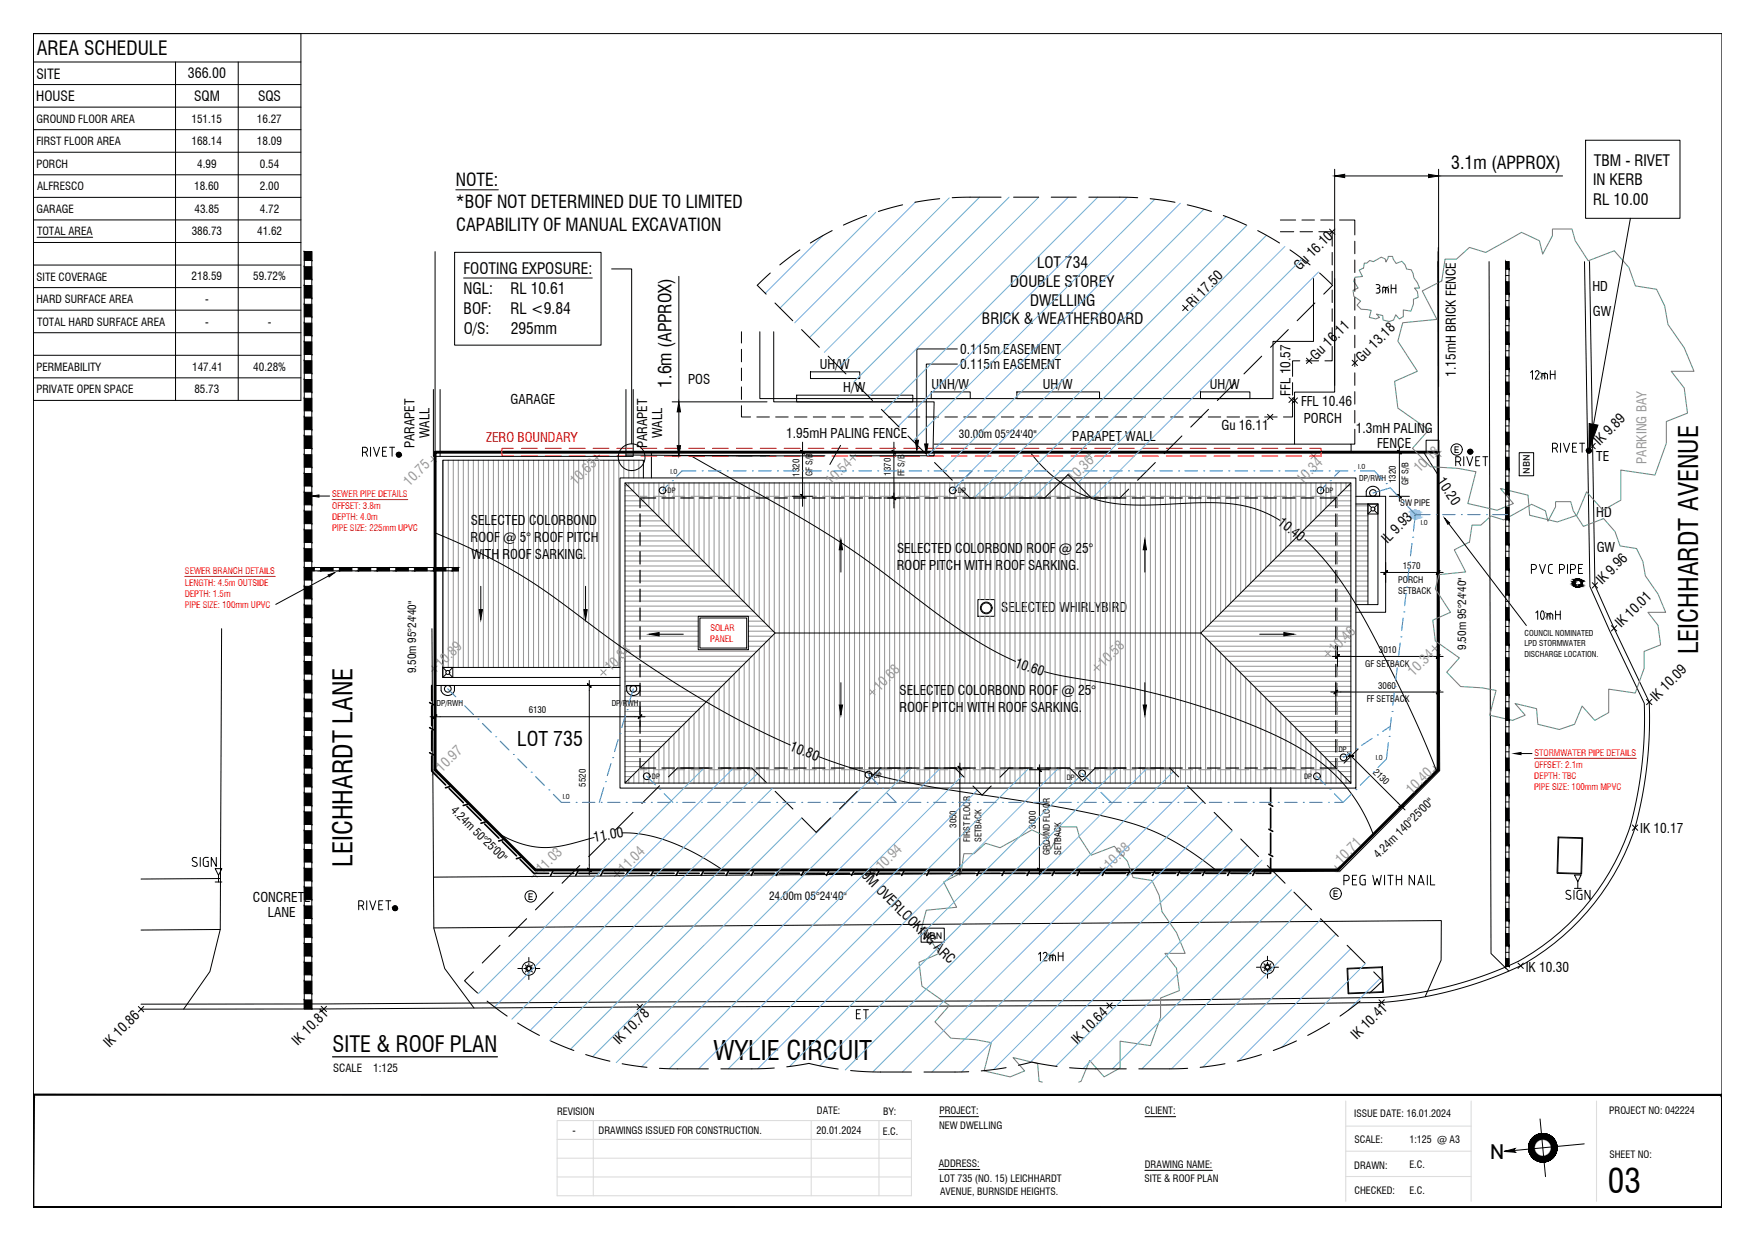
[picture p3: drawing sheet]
<svg xmlns="http://www.w3.org/2000/svg" width="420mm" height="297mm" viewBox="0 0 420 297" stroke-linecap="round" stroke-linejoin="round" font-family="sans-serif">
<defs><g id="words">
<text font-size="8" x="384.7" y="285.6">03</text>
<g font-size="6.4">
<text x="406.4" y="156.6" transform="rotate(-90 406.4 156.6)">LEICHHARDT AVENUE</text>
<text x="84.3" y="207.5" transform="rotate(-90 84.3 207.5)">LEICHHARDT LANE</text>
<text x="170.8" y="253.7">WYLIE CIRCUIT</text>
</g>
<text font-size="5.3" x="79.6" y="251.7">SITE &amp; ROOF PLAN</text>
<text font-size="5" x="356.5" y="277.5">N</text>
<text font-size="4.8" x="123.7" y="178.6">LOT 735</text>
<text font-size="4.7" x="8.8" y="13.2">AREA SCHEDULE</text>
<g font-size="4.3">
<text x="347.2" y="40.3">3.1m (APPROX)</text>
<text x="109.1" y="44.4">NOTE:</text>
<text x="109.1" y="49.8">*BOF NOT DETERMINED DUE TO LIMITED</text>
<text x="109.1" y="55.3">CAPABILITY OF MANUAL EXCAVATION</text>
<text x="160.7" y="92.8" transform="rotate(-90 160.7 92.8)">1.6m (APPROX)</text>
</g>
<g font-size="3.7">
<text x="381.4" y="39.7">TBM - RIVET</text>
<text x="381.2" y="44.4">IN KERB</text>
<text x="381.2" y="49.1">RL 10.00</text>
<text x="110.9" y="65.7">FOOTING EXPOSURE:</text>
<text x="248.1" y="64.2">LOT 734</text>
<text x="110.9" y="70.4">NGL:</text>
<text x="122.1" y="70.4">RL 10.61</text>
<text x="241.7" y="68.7">DOUBLE STOREY</text>
<text x="110.9" y="75.1">BOF:</text>
<text x="122.1" y="75.1">RL &lt;9.84</text>
<text x="234.9" y="77.6">BRICK &amp; WEATHERBOARD</text>
<text x="246.5" y="73.2">DWELLING</text>
<text x="111" y="79.9">O/S:</text>
<text x="122.2" y="79.9">295mm</text>
</g>
<g font-size="3.3">
<text x="8.7" y="18.8">SITE</text>
<text x="45" y="18.8">366.00</text>
<text x="8.7" y="24.2">HOUSE</text>
<text x="46.4" y="24.2">SQM</text>
<text x="61.7" y="24.2">SQS</text>
<text x="311" y="64.9" transform="rotate(-45 311 64.9)">Gu 16.10</text>
<text x="285.3" y="73.7" transform="rotate(-45 285.3 73.7)">Ri 17.50</text>
<text x="314.9" y="86.4" transform="rotate(-45 314.9 86.4)">Gu 16.11</text>
<text x="325.9" y="86.8" transform="rotate(-45 325.9 86.8)">Gu 13.18</text>
<text x="382.8" y="106.8" transform="rotate(-45 382.8 106.8)">IK 9.89</text>
<text x="332" y="130.1" transform="rotate(-45 332 130.1)">IL 9.93</text>
<text x="383.3" y="140.1" transform="rotate(-45 383.3 140.1)">IK 9.96</text>
<text x="387.9" y="150.4" transform="rotate(-45 387.9 150.4)">IK 10.01</text>
<text x="396.3" y="168" transform="rotate(-45 396.3 168)">IK 10.09</text>
<text x="188.7" y="179.5" transform="rotate(22 188.7 179.5)">10.80</text>
<text x="206" y="209.7" transform="rotate(45 206 209.7)">9M OVERLOOKING ARC</text>
<text x="26.2" y="250.8" transform="rotate(-45 26.2 250.8)">IK 10.86</text>
<text x="71.3" y="250.3" transform="rotate(-45 71.3 250.3)">IK 10.81</text>
<text x="148.2" y="250.2" transform="rotate(-45 148.2 250.2)">IK 10.78</text>
<text x="257.8" y="250" transform="rotate(-45 257.8 250)">IK 10.64</text>
<text x="324.7" y="248.9" transform="rotate(-45 324.7 248.9)">IK 10.41</text>
</g>
<g font-size="3.3" fill="#989898">
<text x="339.6" y="113.3" transform="rotate(-45 339.6 113.3)">10.18</text>
<text x="97.9" y="116.6" transform="rotate(-45 97.9 116.6)">10.75</text>
<text x="137.8" y="116.2" transform="rotate(-45 137.8 116.2)">10.63</text>
<text x="199" y="116.3" transform="rotate(-45 199 116.3)">10.54</text>
<text x="256.8" y="115.7" transform="rotate(-45 256.8 115.7)">10.36</text>
<text x="311.6" y="116" transform="rotate(-45 311.6 116)">10.34</text>
<text x="105.6" y="160" transform="rotate(-45 105.6 160)">10.89</text>
<text x="146.1" y="160.9" transform="rotate(-45 146.1 160.9)">10.84</text>
<text x="264.1" y="159.8" transform="rotate(-45 264.1 159.8)">10.58</text>
<text x="319.4" y="156.4" transform="rotate(-45 319.4 156.4)">10.46</text>
<text x="210.4" y="165.6" transform="rotate(-45 210.4 165.6)">10.68</text>
<text x="338.2" y="162" transform="rotate(-45 338.2 162)">10.34</text>
<text x="105.7" y="184.9" transform="rotate(-45 105.7 184.9)">10.97</text>
<text x="337.8" y="190.2" transform="rotate(-45 337.8 190.2)">10.40</text>
<text x="129.6" y="209.3" transform="rotate(-45 129.6 209.3)">11.03</text>
<text x="149.4" y="209.2" transform="rotate(-45 149.4 209.2)">11.04</text>
<text x="210.9" y="208.6" transform="rotate(-45 210.9 208.6)">10.94</text>
<text x="265.5" y="208.2" transform="rotate(-45 265.5 208.2)">10.88</text>
<text x="320.9" y="207.1" transform="rotate(-45 320.9 207.1)">10.71</text>
</g>
<g font-size="3.2">
<text x="381" y="69.7">HD</text>
<text x="381.1" y="75.6">GW</text>
<text x="196.2" y="88.2">UH/W</text>
<text x="229.7" y="84.7">0.115m EASEMENT</text>
<text x="229.7" y="88.3">0.115m EASEMENT</text>
<text x="164.7" y="92">POS</text>
<text x="201.8" y="93.8">H/W</text>
<text x="222.9" y="93">UNH/W</text>
<text x="249.5" y="93">UH/W</text>
<text x="289.5" y="93">UH/W</text>
<text x="308.8" y="94.7" transform="rotate(-90 308.8 94.7)">FFL 10.57</text>
<text x="348.3" y="90.1" transform="rotate(-90 348.3 90.1)">1.15mH BRICK FENCE</text>
<text x="122.2" y="96.6">GARAGE</text>
<text x="311.3" y="97.1">FFL 10.46</text>
<text x="312" y="101.3">PORCH</text>
<text x="99.2" y="107.3" transform="rotate(-90 99.2 107.3)">PARAPET</text>
<text x="102.8" y="104.9" transform="rotate(-90 102.8 104.9)">WALL</text>
<text x="154.9" y="107.3" transform="rotate(-90 154.9 107.3)">PARAPET</text>
<text x="158.5" y="104.9" transform="rotate(-90 158.5 104.9)">WALL</text>
<text x="188.1" y="104.9">1.95mH PALING FENCE</text>
<text x="256.6" y="105.5">PARAPET WALL</text>
<text x="292.3" y="102.8">Gu 16.11</text>
<text x="324.4" y="103.7">1.3mH PALING</text>
<text x="329.5" y="107.3">FENCE</text>
<text x="381.9" y="110.4">TE</text>
<text x="343.7" y="115.2" transform="rotate(56 343.7 115.2)">10.20</text>
<text x="112.7" y="125.7">SELECTED COLORBOND</text>
<text x="305.5" y="125.5" transform="rotate(38 305.5 125.5)">10.40</text>
<text x="381.9" y="123.8">HD</text>
<text x="112.6" y="129.7">ROOF @ 5° ROOF PITCH</text>
<text x="112.8" y="133.8">WITH ROOF SARKING.</text>
<text x="214.6" y="136.5">ROOF PITCH WITH ROOF SARKING.</text>
<text x="214.6" y="132.4">SELECTED COLORBOND ROOF @ 25°</text>
<text x="382.1" y="132.1">GW</text>
<text x="239.6" y="146.6">SELECTED WHIRLYBIRD</text>
<text x="242.6" y="159.6" transform="rotate(19 242.6 159.6)">10.60</text>
<text x="215.3" y="166.4">SELECTED COLORBOND ROOF @ 25°</text>
<text x="215.2" y="170.4">ROOF PITCH WITH ROOF SARKING.</text>
<text x="142.2" y="201.5" transform="rotate(-9 142.2 201.5)">11.00</text>
<text x="392.4" y="199.3">IK 10.17</text>
<text x="60.5" y="215.9">CONCRETE</text>
<text x="64.1" y="219.5">LANE</text>
<text x="365.1" y="232.7">IK 10.30</text>
</g>
<text font-size="3.2" fill="#f00" x="116.3" y="105.8">ZERO BOUNDARY</text>
<text font-size="3.2" fill="#989898" x="393.9" y="111" transform="rotate(-90 393.9 111)">PARKING BAY</text>
<g font-size="2.7">
<text x="8.8" y="29.3">GROUND FLOOR AREA</text>
<text x="45.8" y="29.3">151.15</text>
<text x="61.5" y="29.3">16.27</text>
<text x="8.7" y="34.7">FIRST FLOOR AREA</text>
<text x="45.8" y="34.7">168.14</text>
<text x="61.5" y="34.7">18.09</text>
<text x="8.7" y="40.1">PORCH</text>
<text x="47.2" y="40.1">4.99</text>
<text x="62.2" y="40.1">0.54</text>
<text x="8.9" y="45.5">ALFRESCO</text>
<text x="46.5" y="45.5">18.60</text>
<text x="62.2" y="45.5">2.00</text>
<text x="8.8" y="50.9">GARAGE</text>
<text x="46.5" y="50.9">43.85</text>
<text x="62.2" y="50.9">4.72</text>
<text x="8.9" y="56.2">TOTAL AREA</text>
<text x="45.9" y="56.3">386.73</text>
<text x="61.5" y="56.3">41.62</text>
<text x="8.8" y="67.1">SITE COVERAGE</text>
<text x="45.9" y="67.1">218.59</text>
<text x="60.6" y="67.1">59.72%</text>
<text x="8.7" y="72.5">HARD SURFACE AREA</text>
<text x="8.9" y="77.9">TOTAL HARD SURFACE AREA</text>
<text x="49.1" y="72.5">-</text>
<text x="49.1" y="77.9">-</text>
<text x="64.1" y="77.9">-</text>
<text x="8.7" y="88.7">PERMEABILITY</text>
<text x="46" y="88.7">147.41</text>
<text x="60.6" y="88.7">40.28%</text>
<text x="8.7" y="94.1">PRIVATE OPEN SPACE</text>
<text x="46.5" y="94.1">85.73</text>
<text x="229.4" y="104.9">30.00m 05°24'40&quot;</text>
<text x="350.8" y="155.5" transform="rotate(-90 350.8 155.5)">9.50m 95°24'40&quot;</text>
<text x="99.5" y="161.1" transform="rotate(-90 99.5 161.1)">9.50m 95°24'40&quot;</text>
<text x="107.7" y="194" transform="rotate(45 107.7 194)">4.24m 50°25'00&quot;</text>
<text x="329.8" y="205.5" transform="rotate(-45 329.8 205.5)">4.24m 140°25'00&quot;</text>
<text x="184" y="215.5">24.00m 05°24'40&quot;</text>
<text x="79.7" y="256.7">SCALE</text>
<text x="89.3" y="256.7">1:125</text>
</g>
<g font-size="2.4">
<text x="133.3" y="266.8">REVISION</text>
<text x="195.5" y="266.8">DATE:</text>
<text x="211.3" y="266.8">BY:</text>
<text x="224.8" y="266.7">PROJECT:</text>
<text x="274" y="266.7">CLIENT:</text>
<text x="324" y="267.4">ISSUE DATE: 16.01.2024</text>
<text x="385" y="266.7">PROJECT NO: 042224</text>
<text x="137" y="271.5">-</text>
<text x="143.2" y="271.5">DRAWINGS ISSUED FOR CONSTRUCTION.</text>
<text x="195.4" y="271.5">20.01.2024</text>
<text x="211.2" y="271.6">E.C.</text>
<text x="224.7" y="270.3">NEW DWELLING</text>
<text x="324.1" y="273.5">SCALE:</text>
<text x="337.2" y="273.5">1:125 @ A3</text>
<text x="224.6" y="279.4">ADDRESS:</text>
<text x="273.9" y="279.6">DRAWING NAME:</text>
<text x="324" y="279.7">DRAWN:</text>
<text x="337.2" y="279.7">E.C.</text>
<text x="385.1" y="277.2">SHEET NO:</text>
<text x="224.8" y="283">LOT 735 (NO. 15) LEICHHARDT</text>
<text x="224.9" y="286.1">AVENUE, BURNSIDE HEIGHTS.</text>
<text x="273.8" y="283">SITE &amp; ROOF PLAN</text>
<text x="324.1" y="285.7">CHECKED:</text>
<text x="337.2" y="285.7">E.C.</text>
</g>
<g font-size="2.3">
<text x="347.9" y="108.4">E</text>
<text x="366" y="113.4" transform="rotate(-90 366 113.4)">NBN</text>
<text x="126.3" y="215.4">E</text>
<text x="318.9" y="214.7">E</text>
<text x="220.9" y="224.6">NBN</text>
</g>
<text font-size="2.2" x="328.4" y="184.9" transform="rotate(45 328.4 184.9)">2130</text>
<g font-size="2.1">
<text x="213.1" y="113.9" transform="rotate(-90 213.1 113.9)">1370</text>
<text x="191.3" y="114.1" transform="rotate(-90 191.3 114.1)">1320</text>
<text x="194.4" y="114" transform="rotate(-90 194.4 114)">GF S/B</text>
<text x="216.4" y="114.1" transform="rotate(-90 216.4 114.1)">FF S/B</text>
<text x="334" y="115.7" transform="rotate(-90 334 115.7)">1320</text>
<text x="337.1" y="116.1" transform="rotate(-90 337.1 116.1)">GF S/B</text>
<text x="335.1" y="121.1">SW PIPE</text>
<text x="335.7" y="136.2">1570</text>
<text x="334.5" y="139.5">PORCH</text>
<text x="334.6" y="142.2">SETBACK</text>
<text x="326.7" y="159.5">GF SETBACK</text>
<text x="329.9" y="156.3">3010</text>
<text x="327" y="168">FF SETBACK</text>
<text x="329.7" y="164.8">3060</text>
<text x="126.5" y="170.7">6130</text>
<text x="140.2" y="188.3" transform="rotate(-90 140.2 188.3)">5520</text>
<text x="228.8" y="198.1" transform="rotate(-90 228.8 198.1)">3050</text>
<text x="232.1" y="201.6" transform="rotate(-90 232.1 201.6)">FIRST FLOOR</text>
<text x="234.8" y="201.5" transform="rotate(-90 234.8 201.5)">SETBACK</text>
<text x="247.9" y="198.3" transform="rotate(-90 247.9 198.3)">3000</text>
<text x="251.2" y="204.7" transform="rotate(-90 251.2 204.7)">GROUND FLOOR</text>
<text x="253.9" y="204.6" transform="rotate(-90 253.9 204.6)">SETBACK</text>
</g>
<g font-size="2.1" fill="#f00">
<text x="79.5" y="119.1">SEWER PIPE DETAILS</text>
<text x="79.4" y="124.5">DEPTH: 4.0m</text>
<text x="79.5" y="121.8">OFFSET: 3.8m</text>
<text x="79.4" y="127.2">PIPE SIZE: 225mm UPVC</text>
<text x="44.2" y="137.5">SEWER BRANCH DETAILS</text>
<text x="44.2" y="140.2">LENGTH: 4.5m OUTSIDE</text>
<text x="44.2" y="142.9">DEPTH: 1.5m</text>
<text x="44.2" y="145.6">PIPE SIZE: 100mm UPVC</text>
<text x="169.9" y="153.7">PANEL</text>
<text x="170" y="151">SOLAR</text>
<text x="367.1" y="183.7">OFFSET: 2.1m</text>
<text x="367.1" y="181">STORMWATER PIPE DETAILS</text>
<text x="367.1" y="186.4">DEPTH: TBC</text>
<text x="367.1" y="189.1">PIPE SIZE: 100mm MPVC</text>
</g>
<g font-size="1.9">
<text x="325.2" y="115.2">DP/RWH</text>
<text x="364.8" y="154.7">LPD STORMWATER</text>
<text x="364.8" y="152.3">COUNCIL NOMINATED</text>
<text x="364.8" y="157.1">DISCHARGE LOCATION.</text>
<text x="104.4" y="168.9">DP/RWH</text>
<text x="146.4" y="168.9">DP/RWH</text>
</g>
<g font-size="1.7">
<text x="159.7" y="117.9">DP</text>
<text x="229.2" y="117.9">DP</text>
<text x="317.1" y="117.9">DP</text>
<text x="320.3" y="179.9">DP</text>
<text x="156" y="186.5">DP</text>
<text x="209.1" y="186.1">DP</text>
<text x="255.3" y="186.6">DP</text>
<text x="312" y="186.5">DP</text>
</g>
<g font-size="1.6">
<text x="160.4" y="113.4">I.O</text>
<text x="325" y="112.2">I.O</text>
<text x="340" y="125.7">I.O</text>
<text x="329.2" y="181.8">I.O</text>
<text x="134.6" y="191.2">I.O</text>
</g>
</g></defs>
<!-- layer: XREF1|GRD-RFLN -->
<g fill="none" stroke="#000" stroke-width=".24">
<path d="M148.3 114.4h176.1v74.2h-176.1zM149.5 115.6l36 35.9h101.8M149.5 115.6h173.7v71.8h-173.7zM153.9 114.4v-4.2h-48v52h42.4M155.9 114.4v-6.2h-51.8v55.9h44.2M323.2 115.6l-35.9 35.9 35.9 35.9M324.4 118.8h7.1v27.8h-7.1M324.4 120.6h5.3v24.1h-5.3M327.3 120.6v24.1M105.9 159.8h42.4M167.1 147.5h12v8h-12zM167.5 147.9h11.2v7.2h-11.2z"/>
<path d="M185.5 151.5l-36 35.9M234 143.5h4v4h-4z"/>
<circle cx="236" cy="145.5" r="1.4"/>
<circle cx="236" cy="145.5" r="1.2"/>
</g>
<!-- layer: XREF1|GRD-LABELS -->
<path d="M79.6 253h39.4" fill="none" stroke="#000" stroke-width=".3"/>
<!-- layer: XREF1|GRD-RFLN -->
<g fill="none" stroke="#989898" stroke-width=".25">
<path d="M106.1 110.2v49.6M107.3 110.2v49.6M108.5 110.2v49.6M109.7 110.2v49.6M110.9 110.2v49.6M112.1 110.2v49.6M113.3 110.2v49.6M114.5 110.2v49.6M115.7 110.2v49.6M116.9 110.2v49.6M118.1 110.2v49.6M119.3 110.2v49.6"/>
<path d="M120.5 110.2v49.6M121.7 110.2v49.6M122.9 110.2v49.6M124.1 110.2v49.6M125.3 110.2v49.6M126.5 110.2v49.6M127.7 110.2v49.6M128.9 110.2v49.6M130.1 110.2v49.6M131.3 110.2v49.6M132.5 110.2v49.6M133.7 110.2v49.6"/>
<path d="M134.9 110.2v49.6M136.1 110.2v49.6M137.3 110.2v49.6M138.5 110.2v49.6M139.7 110.2v49.6M140.9 110.2v49.6M142.1 110.2v49.6M143.3 110.2v49.6M144.5 110.2v49.6M145.7 110.2v49.6M146.9 110.2v49.6M148.1 110.2v49.6"/>
<path d="M149.3 110.2v4.2M149.5 116.3h.7M149.5 117.5h1.9M149.5 118.7h3.1M149.5 119.9h4.3M150.5 110.2v4.2M150.5 115.6v.9M151.7 110.2v4.2M151.7 115.6v2.1M152.9 110.2v4.2M152.9 115.6v3.3M154.1 115.6v4.5"/>
<path d="M155.3 115.6v5.7M156.5 115.6v6.9M157.7 115.6v8.1M158.9 115.6v9.3M160.1 115.6v10.5M161.3 115.6v11.7M162.5 115.6v12.9M163.7 115.6v14.1M164.9 115.6v15.3M166.1 115.6v16.5M167.3 115.6v17.7M168.5 115.6v18.9"/>
<path d="M169.7 115.6v20.1M170.9 115.6v21.3M172.1 115.6v22.5M173.3 115.6v23.7M174.5 115.6v24.9M175.7 115.6v26.1M176.9 115.6v27.3M178.1 115.6v28.5M179.3 115.6v29.7M180.5 115.6v30.9M181.7 115.6v32.1M182.9 115.6v33.3"/>
<path d="M184.1 115.6v34.5M185.3 115.6v35.7M186.5 115.6v71.8M187.7 115.6v71.8M188.9 115.6v71.8M190.1 115.6v71.8M191.3 115.6v71.8M192.5 115.6v71.8M193.7 115.6v71.8M194.9 115.6v71.8M196.1 115.6v71.8M197.3 115.6v71.8"/>
<path d="M198.5 115.6v71.8M199.7 115.6v71.8M200.9 115.6v71.8M202.1 115.6v71.8M203.3 115.6v71.8M204.5 115.6v71.8M205.7 115.6v71.8M206.9 115.6v71.8M208.1 115.6v71.8M209.3 115.6v71.8M210.5 115.6v71.8M211.7 115.6v71.8"/>
<path d="M212.9 115.6v71.8M214.1 115.6v71.8M215.3 115.6v71.8M216.5 115.6v71.8M217.7 115.6v71.8M218.9 115.6v71.8M220.1 115.6v71.8M221.3 115.6v71.8M222.5 115.6v71.8M223.7 115.6v71.8M224.9 115.6v71.8M226.1 115.6v71.8"/>
<path d="M227.3 115.6v71.8M228.5 115.6v71.8M229.7 115.6v71.8M230.9 115.6v71.8M232.1 115.6v71.8M233.3 115.6v71.8M234.5 115.6v27.9M235.7 115.6v27.9M236.9 115.6v27.9M238.1 115.6v71.8M239.3 115.6v71.8M240.5 115.6v71.8"/>
<path d="M241.7 115.6v71.8M242.9 115.6v71.8M244.1 115.6v71.8M245.3 115.6v71.8M246.5 115.6v71.8M247.7 115.6v71.8M248.9 115.6v71.8M250.1 115.6v71.8M251.3 115.6v71.8M252.5 115.6v71.8M253.7 115.6v71.8M254.9 115.6v71.8"/>
<path d="M256.1 115.6v71.8M257.3 115.6v71.8M258.5 115.6v71.8M259.7 115.6v71.8M260.9 115.6v71.8M262.1 115.6v71.8M263.3 115.6v71.8M264.5 115.6v71.8M265.7 115.6v71.8M266.9 115.6v71.8M268.1 115.6v71.8M269.3 115.6v71.8"/>
<path d="M270.5 115.6v71.8M271.7 115.6v71.8M272.9 115.6v71.8M274.1 115.6v71.8M275.3 115.6v71.8M276.5 115.6v71.8M277.7 115.6v71.8M278.9 115.6v71.8M280.1 115.6v71.8M281.3 115.6v71.8M282.5 115.6v71.8M283.7 115.6v71.8"/>
<path d="M284.9 115.6v71.8M286.1 115.6v71.8M287.3 115.6v71.8M288.5 115.6v34.8M289.7 115.6v33.6M290.9 115.6v32.4M292.1 115.6v31.2M293.3 115.6v30M294.5 115.6v28.8M295.7 115.6v27.6M296.9 115.6v26.4M298.1 115.6v25.2"/>
<path d="M299.3 115.6v24M300.5 115.6v22.8M301.7 115.6v21.6M302.9 115.6v20.4M304.1 115.6v19.2M305.3 115.6v18M306.5 115.6v16.8M307.7 115.6v15.6M308.9 115.6v14.4M310.1 115.6v13.2M311.3 115.6v12M312.5 115.6v10.8"/>
<path d="M313.7 115.6v9.6M314.9 115.6v8.4M316.1 115.6v7.2M317.3 115.6v6M318.5 115.6v4.8M318.9 119.9h4.3M319.7 115.6v3.6M320.1 118.7h3.1M320.9 115.6v2.4M321.3 117.5h1.9M322.1 115.6v1.2M322.5 116.3h.7"/>
<path d="M149.5 121.1h5.5M149.5 122.3h6.7M149.5 123.5h7.9M149.5 124.7h9.1M149.5 125.9h10.3M149.5 127.1h11.5M149.5 128.3h12.7M149.5 129.5h13.9M149.5 130.7h15.1M149.5 131.9h16.3M149.5 133.1h17.5M149.5 134.3h18.7"/>
<path d="M149.5 135.5h19.9M149.5 136.7h21.1M149.5 137.9h22.3M149.5 139.1h23.5M299.7 139.1h23.5M300.9 137.9h22.3M302.1 136.7h21.1M303.3 135.5h19.9M304.5 134.3h18.7M305.7 133.1h17.5M306.9 131.9h16.3M308.1 130.7h15.1"/>
<path d="M309.3 129.5h13.9M310.5 128.3h12.7M311.7 127.1h11.5M312.9 125.9h10.3M314.1 124.7h9.1M315.3 123.5h7.9M316.5 122.3h6.7M317.7 121.1h5.5M324.4 121.1h2.9M324.4 122.3h2.9M324.4 123.5h2.9M324.4 124.7h2.9"/>
<path d="M324.4 125.9h2.9M324.4 127.1h2.9M324.4 128.3h2.9M324.4 129.5h2.9M324.4 130.7h2.9M324.4 131.9h2.9M324.4 133.1h2.9M324.4 134.3h2.9M324.4 135.5h2.9M324.4 136.7h2.9M324.4 137.9h2.9M324.4 139.1h2.9"/>
<path d="M149.5 140.3h24.7M149.5 141.5h25.9M149.5 142.7h27.1M149.5 143.9h28.3M149.5 145.1h29.5M149.5 146.3h30.7M149.5 147.5h31.9M149.5 148.7h17.6M149.5 149.9h17.6M149.5 151.1h17.6M149.5 152.3h17.6M149.5 153.5h17.6"/>
<path d="M149.5 154.7h17.6M149.5 155.9h31.6M149.5 157.1h30.4M149.5 158.3h29.2M149.5 159.5h28M178.1 158.9v28.5M179.1 148.7h3.5M179.1 149.9h4.7M179.1 151.1h5.9M179.1 152.3h5.6M179.1 153.5h4.4M179.1 154.7h3.2"/>
<path d="M179.3 157.7v29.7M180.5 156.5v30.9M181.7 155.3v32.1M182.9 154.1v33.3M184.1 152.9v34.5M185.3 151.7v35.7M234.5 147.5v39.9M235.7 147.5v39.9M236.9 147.5v39.9M287.7 151.1h35.5M288.1 152.3h35.1M288.5 152.7v34.7"/>
<path d="M288.9 149.9h34.3M289.3 153.5h33.9M289.7 153.9v33.5M290.1 148.7h33.1M290.5 154.7h32.7M290.9 155.1v32.3M291.3 147.5h31.9M291.7 155.9h31.5M292.1 156.3v31.1M292.5 146.3h30.7M292.9 157.1h30.3M293.3 157.5v29.9"/>
<path d="M293.7 145.1h29.5M294.1 158.3h29.1M294.5 158.7v28.7M294.9 143.9h28.3M295.3 159.5h27.9M295.7 159.9v27.5M296.1 142.7h27.1M297.3 141.5h25.9M298.5 140.3h24.7M324.4 140.3h2.9M324.4 141.5h2.9M324.4 142.7h2.9"/>
<path d="M324.4 143.9h2.9M149.5 160.7h26.8M149.5 161.9h25.6M149.5 163.1h24.4M149.5 164.3h23.2M149.5 165.5h22M149.5 166.7h20.8M149.5 167.9h19.6M149.5 169.1h18.4M149.5 170.3h17.2M149.5 171.5h16M149.5 172.7h14.8"/>
<path d="M149.5 173.9h13.6M149.5 175.1h12.4M149.5 176.3h11.2M149.5 177.5h10M149.5 178.7h8.8M149.5 179.9h7.6M157.7 179.3v8.1M158.9 178.1v9.3M160.1 176.9v10.5M161.3 175.7v11.7M162.5 174.5v12.9M163.7 173.3v14.1"/>
<path d="M164.9 172.1v15.3M166.1 170.9v16.5M167.3 169.7v17.7M168.5 168.5v18.9M169.7 167.3v20.1M170.9 166.1v21.3M172.1 164.9v22.5M173.3 163.7v23.7M174.5 162.5v24.9M175.7 161.3v26.1M176.9 160.1v27.3M296.5 160.7h26.7"/>
<path d="M296.9 161.1v26.3M297.7 161.9h25.5M298.1 162.3v25.1M298.9 163.1h24.3M299.3 163.5v23.9M300.1 164.3h23.1M300.5 164.7v22.7M301.3 165.5h21.9M301.7 165.9v21.5M302.5 166.7h20.7M302.9 167.1v20.3M303.7 167.9h19.5"/>
<path d="M304.1 168.3v19.1M304.9 169.1h18.3M305.3 169.5v17.9M306.1 170.3h17.1M306.5 170.7v16.7M307.3 171.5h15.9M307.7 171.9v15.5M308.5 172.7h14.7M308.9 173.1v14.3M309.7 173.9h13.5M310.1 174.3v13.1M310.9 175.1h12.3"/>
<path d="M311.3 175.5v11.9M312.1 176.3h11.1M312.5 176.7v10.7M313.3 177.5h9.9M313.7 177.9v9.5M314.5 178.7h8.7M314.9 179.1v8.3M315.7 179.9h7.5M149.5 181.1h6.4M149.5 182.3h5.2M149.5 183.5h4M149.5 184.7h2.8"/>
<path d="M149.5 185.9h1.6M149.5 187.1h.4M150.5 186.5v.9M151.7 185.3v2.1M152.9 184.1v3.3M154.1 182.9v4.5M155.3 181.7v5.7M156.5 180.5v6.9M316.1 180.3v7.1M316.9 181.1h6.3M317.3 181.5v5.9M318.1 182.3h5.1"/>
<path d="M318.5 182.7v4.7M319.3 183.5h3.9M319.7 183.9v3.5M320.5 184.7h2.7M320.9 185.1v2.3M321.7 185.9h1.5M322.1 186.3v1.1M322.9 187.1h.3"/>
</g>
<!-- layer: XREF1|FF-WAL2 -->
<g fill="none" stroke="#000" stroke-width=".24">
<path d="M327.3 120.6h2.4v2.4h-2.4zM327.3 120.6l.9 .9M328.2 122.2l-.9 .8M328.8 122.2l.9 .8M329.7 120.6l-.9 .9M105.9 159.8h2.4v2.4h-2.4zM105.9 159.8l.9 .8M108.3 159.8l-.8 .8M106.8 161.3l-.9 .9M107.5 161.3l.8 .9"/>
<circle cx="328.5" cy="121.8" r=".48"/>
<circle cx="107.1" cy="161" r=".48"/>
</g>
<!-- layer: XREF1|GRD-WAL3 -->
<g fill="none" stroke="#989898" stroke-width=".25">
<path d="M154.8 118.8h-1.7v.4M156.3 118.8h3M160.8 118.8h3M165.3 118.8h3M169.8 118.8h3M174.3 118.8h3M178.8 118.8h3M183.3 118.8h3M187.8 118.8h3M192.3 118.8h3M196.8 118.8h3M201.3 118.8h3"/>
<path d="M205.8 118.8h3M210.3 118.8h3M214.8 118.8h3M219.3 118.8h3M223.8 118.8h3M228.3 118.8h3M232.8 118.8h3M237.3 118.8h3M241.8 118.8h3M246.3 118.8h3M250.8 118.8h3M255.3 118.8h3"/>
<path d="M259.8 118.8h3M264.3 118.8h3M268.8 118.8h3M273.3 118.8h3M277.8 118.8h3M282.3 118.8h3M286.8 118.8h3M291.3 118.8h3M295.8 118.8h3M300.3 118.8h3M304.8 118.8h3M309.3 118.8h3"/>
<path d="M313.8 118.8h3M318.3 118.8h1.7v2.7M320 123v3M320 127.5v3M320 132v3M320 136.5v3M320 141v3M320 145.5v3M320 150v3M320 154.5v3M320 159v3M320 163.5v3"/>
<path d="M320 168v3M320 172.5v3M320 177v3M153.1 183.8v.4h1.7M156.3 184.2h3M160.8 184.2h3M165.3 184.2h3M169.8 184.2h3M174.3 184.2h3M178.8 184.2h3M183.3 184.2h3M187.8 184.2h3"/>
<path d="M192.3 184.2h3M196.8 184.2h3M201.3 184.2h3M205.8 184.2h3M210.3 184.2h3M214.8 184.2h3M219.3 184.2h3M223.8 184.2h3M228.3 184.2h3M232.8 184.2h3M237.3 184.2h3M241.8 184.2h3"/>
<path d="M246.3 184.2h3M250.8 184.2h3M255.3 184.2h3M259.8 184.2h3M264.3 184.2h3M268.8 184.2h3M273.3 184.2h3M277.8 184.2h3M282.3 184.2h3M286.8 184.2h3M291.3 184.2h3M295.8 184.2h3"/>
<path d="M300.3 184.2h3M304.8 184.2h3M309.3 184.2h3M313.8 184.2h3M320 181.5v2.7h-1.7"/>
</g>
<g fill="none" stroke="#000" stroke-width=".3">
<path d="M156.9 119.2h-3.8v2.3M158.4 119.2h3M162.9 119.2h3M167.4 119.2h3M171.9 119.2h3M176.4 119.2h3M180.9 119.2h3M185.4 119.2h3M189.9 119.2h3M194.4 119.2h3M198.9 119.2h3M203.4 119.2h3"/>
<path d="M207.9 119.2h3M212.4 119.2h3M216.9 119.2h3M221.4 119.2h3M225.9 119.2h3M230.4 119.2h3M234.9 119.2h3M239.4 119.2h3M243.9 119.2h3M248.4 119.2h3M252.9 119.2h3M257.4 119.2h3"/>
<path d="M261.9 119.2h3M266.4 119.2h3M270.9 119.2h3M275.4 119.2h3M279.9 119.2h3M284.4 119.2h3M288.9 119.2h3M293.4 119.2h3M297.9 119.2h3M302.4 119.2h3M306.9 119.2h3M311.4 119.2h3"/>
<path d="M315.9 119.2h3.7v2.3M153.1 123v3M153.1 127.5v3M153.1 132v3M153.1 136.5v3M319.6 123v3M319.6 127.5v3M319.6 132v3M319.6 136.5v3M153.1 141v3M153.1 145.5v3M153.1 150v3"/>
<path d="M153.1 154.5v3M153.1 159v3M319.6 141v3M319.6 145.5v3M319.6 150v3M319.6 154.5v3M319.6 159v3M153.1 163.5v3M153.1 168v3M153.1 172.5v3M153.1 177v3M319.6 163.5v3"/>
<path d="M319.6 168v3M319.6 172.5v3M319.6 177v3M153.1 181.5v2.3h3.8M158.4 183.8h3M162.9 183.8h3M167.4 183.8h3M171.9 183.8h3M176.4 183.8h3M180.9 183.8h3M185.4 183.8h3M189.9 183.8h3"/>
<path d="M194.4 183.8h3M198.9 183.8h3M203.4 183.8h3M207.9 183.8h3M212.4 183.8h3M216.9 183.8h3M221.4 183.8h3M225.9 183.8h3M230.4 183.8h3M234.9 183.8h3M239.4 183.8h3M243.9 183.8h3"/>
<path d="M248.4 183.8h3M252.9 183.8h3M257.4 183.8h3M261.9 183.8h3M266.4 183.8h3M270.9 183.8h3M275.4 183.8h3M279.9 183.8h3M284.4 183.8h3M288.9 183.8h3M293.4 183.8h3M297.9 183.8h3"/>
<path d="M302.4 183.8h3M306.9 183.8h3M311.4 183.8h3M319.6 181.5v2.3h-3.7"/>
</g>
<!-- layer: XREF1|SITE_DIM -->
<g fill="none" stroke="#000" stroke-width=".24">
<path d="M189.6 108.2h4.8M189.6 118.8h4.8M192 105.8v15.4M211.5 108.2h4.8M211.5 119.2h4.8M213.9 105.8v15.8M332.4 118.8h4.8M332.4 108.2h4.8M334.8 107v13M330.3 137h15M331.5 134.6v4.8M344.1 134.6v4.8"/>
<path d="M318.8 157.1h26.5M320 154.7v4.8M344.1 154.7v4.8M102.9 171.6h51.4M104.1 169.2v4.8M138.6 164.1h4.8M141 162.9v46.5M153.1 169.2v4.8M318.4 165.6h26.9M319.6 163.2v4.8M325 179.3l-3.4 3.4M344.1 163.2v4.8"/>
<path d="M227.3 183.8h4.8M229.7 182.6v26.8M246.3 184.2h4.8M248.7 183v26.4M322.4 180.1l13.8 13.8M337 191.3l-3.4 3.4M138.6 208.2h4.8M227.3 208.2h4.8M246.3 208.2h4.8"/>
</g>
<g fill="#000" stroke="#000" stroke-width=".24">
<path d="M191.6 107.8l.9 .9zM191.6 107.8l.9 .9z"/>
<path d="M191.6 118.4l.9 .8zM191.6 118.4l.9 .8z"/>
<path d="M213.5 107.8l.8 .9zM213.5 107.8l.8 .9z"/>
<path d="M213.5 118.8l.8 .8zM213.5 118.8l.8 .8z"/>
<path d="M334.4 118.4l.9 .8zM334.4 118.4l.9 .8z"/>
<path d="M334.4 107.8l.9 .9zM334.4 107.8l.9 .9z"/>
<path d="M332 136.6l-.9 .9zM331.1 137.4l.9-.8z"/>
<path d="M343.7 137.4l.8-.8zM344.5 136.6l-.8 .9z"/>
<path d="M320.4 156.7l-.8 .9zM319.6 157.5l.8-.8z"/>
<path d="M343.7 157.5l.8-.8zM344.5 156.7l-.8 .9z"/>
<path d="M104.5 171.1l-.8 .9zM104.5 171.1l-.8 .9z"/>
<path d="M140.6 163.7l.8 .8zM140.6 163.7l.8 .8z"/>
<path d="M152.7 172l.9-.9zM153.6 171.1l-.9 .9z"/>
<path d="M320 165.2l-.8 .9zM319.2 166.1l.8-.9z"/>
<path d="M344.5 165.2l-.8 .9zM344.5 165.2l-.8 .9z"/>
<path d="M229.2 183.4l.9 .9zM229.3 183.4l.8 .9z"/>
<path d="M248.3 183.8l.8 .9zM248.3 183.8l.8 .9z"/>
<path d="M322.7 181h1.2zM322.7 181h1.2z"/>
<path d="M334.7 193h1.2zM334.7 193h1.2z"/>
<path d="M140.6 207.8l.8 .9zM140.6 207.8l.8 .9z"/>
<path d="M229.3 207.8l.8 .9zM229.2 207.8l.9 .9z"/>
<path d="M248.3 207.8l.8 .9zM248.3 207.8l.8 .9z"/>
</g>
<!-- layer: XREF1|ELE-TEXT-200 -->
<path d="M74.7 118.7l1.6-.2v.5zM78.5 137.6l1.5-.5-1.2 1zM201.2 129.2l.4 2.4h-.8zM273.9 129.2l.4 2.4h-.8zM345.7 124.1l1.2 1.1-.5 .3zM114.6 145.9h.8l-.4 2.4zM139.7 145.9h.8l-.4 2.4zM155.3 151.8l2.4-.4v.8zM307.2 151.4l2.4 .4-2.4 .4zM200.8 168.8h.8l-.4 2.4zM273.5 168.8h.8l-.4 2.4zM362.3 180.4l1.6-.3v.5z" fill="#000" stroke="#000" stroke-width=".24"/>
<path d="M76.3 118.7h2.6M78.6 137.8l-12.6 6.9M201.2 131.6v5.3M273.9 131.6v5.3M346.6 125.3l18.6 24.4M115 140.3v5.6M140.1 140.3v5.6M157.7 151.8h5.8M301.4 151.8h5.8M201.2 163.4v5.4M273.9 163.4v5.4M363.9 180.4h2.7" fill="none" stroke="#000" stroke-width=".24"/>
<!-- layer: 0 -->
<g fill="none" stroke="#000" stroke-width=".24">
<path d="M8 8h64v87.8h-64zM8 14.8h64M42 14.8v81M57 14.8v81M8 20.2h64M8 25.6h64M8 31h64M8 36.4h64M8 41.8h64M8 47.2h64M8 52.6h64M8 58h64"/>
<path d="M8.9 56.8h13.3M109.1 45.4h10.1M318.1 54.8l1.3 1.3M319.4 54.8l-1.3 1.3M8 63.4h64M8 68.8h64M8 74.2h64M8 79.6h64M108.8 60.4h35v22.2h-35zM110.9 66.5h30.8M146.3 64.4h4.8v41.8M283 73.1l1.2 1.3"/>
<path d="M284.2 73.1l-1.2 1.3M329.3 68.1h.4a.45 .45 0 0 1 .5 .5 .45 .45 0 0 1-.5 .4M329.5 69h.2M329.7 69a.57 .57 0 0 1 .5 .6 .57 .57 0 0 1-.5 .5h-.4M331.5 68.8v1.3M332.2 70.1v-.9l-.2-.4h-1.2v1.3M332.9 69h1.1M332.9 68.1v2M334 68.1v2M8 85h64M8 90.4h64M190.6 94.6h27.8v1.6h-27.8z"/>
<path d="M303.3 99.2l1.3 1.2M304.6 99.2l-1.3 1.2M308.4 95.1l1.3 1.2M309.2 95.2l1.2 1.3M309.7 95.1l-1.3 1.2M310.4 95.2l-1.2 1.3M312.6 85.7l1.3 1.3M313.9 85.7l-1.3 1.3M323.5 86.2l1.3 1.3M324.8 86.2l-1.3 1.3M366.2 89.2l.5-.5v2M367.3 89.1a.46 .46 0 0 1 .7-.3 .46 .46 0 0 1 .2 .6l-.9 1.3h.9"/>
<path d="M368.9 90.7v-1.3h1l.3 .2 .1 1.1M369.6 89.4v1.3M370.9 88.7v2M370.9 89.6h1.2M372.1 88.7v2M338 122.5l1.3 1.3M339.3 122.5l-1.3 1.3M367.5 146.7l.4-.5v2M368.8 146.3l.3-.1a1.35 1.35 0 0 1 0 2l-.3-.1-.2-.7zM370.2 148.2v-1.3h.9l.4 .2v1.1M370.9 146.9v1.3M372.2 146.2v2"/>
<path d="M372.2 147.1h1.1M373.3 146.2v2M320.1 208.2h.1M321.6 210.8h.6a.64 .64 0 0 0 .6-.7 .64 .64 0 0 0-.6-.6h-.6v2.3M323.6 210.5h.8M324.6 209.5h-1v2.3h1M326.7 209.5h-.7a.64 .64 0 0 0-.6 .6v1.1a.64 .64 0 0 0 .6 .6h.7v-1.3h-.4M328.5 209.5l.5 2.3 .5-1.5 .5 1.5 .5-2.3M331.3 209.5v2.3M332 209.5h1.3M332.7 209.5v2.3M334.1 210.5h1.3"/>
<path d="M334.1 209.5v2.3M335.4 209.5v2.3M338.4 209.5v2.3l-1.2-2.3v2.3M339.2 211.8l.8-2.3 .8 2.3M339.4 211.2h1.1M341.5 209.5v2.3M342.3 209.5v2.3h1M372.8 200.4l5.9 .1-.3 8.7-5.8-.2zM373 200.5l5.5 .2-.2 8.3-5.6-.1zM248.5 228.4l.4-.5v2.1M249.6 228.3a.46 .46 0 0 1 .6-.3 .46 .46 0 0 1 .3 .6l-.9 1.4h.9M251.9 228.6v1.4"/>
<path d="M252.5 230v-1.2l-.4-.2h-.9v1.4M253.2 227.9v2.1M253.2 228.8h1.1M254.3 227.9v2.1M322.3 231.8l8.5-.4 .2 6.1-8.4 .4zM322.5 231.9l8.1-.3 .3 5.8-8.2 .3zM33.1 240.9l1.3 1.3M34.4 240.9l-1.3 1.3M76.8 240.9l1.3 1.2M78.1 240.9l-1.3 1.2M152.4 240.4l1.3 1.3M153.7 240.4l-1.3 1.3"/>
<path d="M368.5 267.8l1.3 13.8M379.1 273.8l-19.2 1.8"/>
<circle cx="151.1" cy="109.4" r="3.2"/>
</g>
<!-- layer: XREF1|SU-INSERTS -->
<g fill="none" stroke="#000" stroke-width=".24">
<path d="M86.7 108.3h.6a.6 .6 0 0 0 .6-.6 .6 .6 0 0 0-.6-.6h-.6v2.1M87.5 108.3l.4 .9M88.7 107.1v2.1M89.4 107.1l.7 2.1 .7-2.1M91.5 108h.8M92.5 107.1h-1v2.1h1M93.2 107.1h1.2M93.8 107.1v2.1M95.2 108.4h.5l.2 .4-.2 .4h-.5l-.2-.4zM348.3 110.5h.6a.6 .6 0 0 0 .6-.6 .6 .6 0 0 0-.6-.6h-.6v2.2M349 110.5l.5 1M350.2 109.3v2.2"/>
<path d="M351 109.3l.7 2.2 .7-2.2M351.6 107.7h.4l.2 .4-.2 .4h-.4l-.3-.4zM353.1 110.3h.7M354.1 109.3h-1v2.2h1M354.8 109.3h1.2M355.4 109.3v2.2M363.5 108.4h3.5v5.5h-3.5zM371.5 107.3h.6a.6 .6 0 0 0 .6-.6 .6 .6 0 0 0-.6-.6h-.6v2.1M372.2 107.3l.5 .9M373.4 106.1v2.1M374.1 106.1l.7 2.1 .8-2.1M376.3 107h.7"/>
<path d="M377.2 106.1h-.9v2.1h.9M378 106.1h1.2M378.6 106.1v2.1M379.9 107.5h.5l.2 .4-.2 .4h-.5l-.2-.4zM366.4 136.3h.6a.6 .6 0 0 0 .6-.6 .6 .6 0 0 0-.6-.6h-.6v2.2M368.3 135.1l.8 2.2 .7-2.2M371.5 135.1l-.7 .1-.3 .4 .1 1.4 .2 .2 .7 .1M373.1 136.3h.6a.6 .6 0 0 0 .6-.6 .6 .6 0 0 0-.6-.6h-.6v2.2M375.1 135.1v2.2M375.8 136.3h.6a.6 .6 0 0 0 .6-.6 .6 .6 0 0 0-.6-.6h-.6v2.2M377.7 136.1h.7M378.7 135.1h-1v2.2h1"/>
<path d="M47.1 205.3a.57 .57 0 0 0-.9 0 .57 .57 0 0 0 .1 .8l.6 .4a.54 .54 0 0 1 .1 .8 .54 .54 0 0 1-.8 0l-.2-.2M47.9 205.2v2.2M49.8 205.2l-.8 .1-.4 .5v1l.2 .4 1 .2v-1.2h-.3M51.5 211.1h1.6M51.8 205.2v2.2l-1.2-2.2v2.2M52.3 209.5l-.8-1.6h1.6l-.8 1.6v1.6M85.8 216.8h.6a.6 .6 0 0 0 .6-.6 .6 .6 0 0 0-.6-.6h-.6v2.2M86.5 216.8l.5 1M87.7 215.6v2.2M88.5 215.6l.7 2.2 .7-2.2M90.6 216.6h.7M91.6 215.6h-1v2.2h1"/>
<path d="M92.3 215.6h1.2M92.9 215.6v2.2M94.3 217h.5l.2 .4-.2 .4h-.5l-.2-.4zM375.8 213.2a.57 .57 0 0 0-.9 0 .57 .57 0 0 0 .1 .8l.6 .3a.54 .54 0 0 1 .1 .9 .54 .54 0 0 1-.8-.1l-.2-.1M376.6 213.1v2.2M376.7 212.6h1.6M377.5 211l-.8-1.6h1.6l-.8 1.6v1.6M378.5 213.1h-.8l-.4 .6v1l.2 .4 1 .2v-1.2h-.3M380.4 213.1v2.2l-1.2-2.2v2.2M123.9 231.8h1M125.3 231.8h.8M125.7 231l.5 .5"/>
<path d="M125.8 231.5l.3 .1M126.1 232l-.3 .1M126.2 232.2l-.5 .5M126.2 231l.2 .4M126.4 232.3l-.2 .3M126.5 229.2v1M126.5 230.6v.7M126.5 232.3v.7M126.5 233.4v1.1M126.7 232.3l.2 .3M126.9 231l-.2 .4M126.9 232.2l.5 .5"/>
<path d="M127 232l.3 .1M127 231.8h.7M127.3 231.5l-.3 .1M127.4 231l-.5 .5M128.1 231.8h1.1M220.4 222.2h5.5v3.3h-5.5zM300.6 231.5h1.1M302.1 231.5h.7M302.4 230.7l.5 .5M302.5 231.2l.3 .1M302.8 231.7l-.3 .1M302.9 231.9l-.5 .5"/>
<path d="M302.9 230.7l.2 .4M303.1 232l-.2 .3M303.3 228.9v1M303.3 230.3v.7M303.3 232v.7M303.3 233.1v1M303.5 232l.1 .3M303.6 230.7l-.1 .4M303.6 231.9l.5 .5M303.7 231.7l.3 .1M303.7 231.5h.8M304 231.2l-.3 .1"/>
<path d="M304.1 230.7l-.5 .5M304.9 231.5h1M204.9 242.6h.7M205.9 241.7h-1v2.1h1M206.6 241.7h1.2M207.2 241.7v2.1"/>
<circle cx="95.4" cy="108.8" r=".56"/>
<circle cx="95.4" cy="108.8" r=".61"/>
<circle cx="95.4" cy="108.8" r=".21"/>
<circle cx="348.5" cy="107.6" r="1.36"/>
<circle cx="351.8" cy="108.1" r=".56"/>
<circle cx="351.8" cy="108.1" r=".61"/>
<circle cx="351.8" cy="108.1" r=".21"/>
<circle cx="380.2" cy="107.9" r=".56"/>
<circle cx="380.2" cy="107.9" r=".61"/>
<circle cx="380.2" cy="107.9" r=".21"/>
<circle cx="377.5" cy="139.6" r=".93"/>
<circle cx="377.5" cy="139.6" r=".98"/>
<circle cx="94.5" cy="217.4" r=".56"/>
<circle cx="94.5" cy="217.4" r=".61"/>
<circle cx="94.5" cy="217.4" r=".21"/>
<circle cx="127" cy="214.6" r="1.36"/>
<circle cx="319.6" cy="213.9" r="1.36"/>
<circle cx="126.5" cy="231.8" r="1.6"/>
<circle cx="126.5" cy="231.8" r=".48"/>
<circle cx="303.3" cy="231.5" r="1.6"/>
<circle cx="303.3" cy="231.5" r=".48"/>
</g>
<g fill="#000" stroke="#000" stroke-width=".24">
<path d="M377.1 138.7h.1zM377.4 140.5h.1zM377.4 140.5h.2zM377.8 140.4h.1z"/>
<path d="M95.2 108.4l.7 .4-.2-.4zM95.2 108.4l.7 .4h-.9z"/>
<path d="M95 108.8l.7 .4 .2-.4zM95 108.8l.7 .4h-.5z"/>
<path d="M351.6 107.7l.6 .4-.2-.4zM351.6 107.7l.6 .4h-.9z"/>
<path d="M351.3 108.1l.7 .4 .2-.4zM351.3 108.1l.7 .4h-.4z"/>
<path d="M379.9 107.5l.7 .4-.2-.4zM379.9 107.5l.7 .4h-.9z"/>
<path d="M379.7 107.9l.7 .4 .2-.4zM379.7 107.9l.7 .4h-.5z"/>
<path d="M377.1 138.7h.1zM377.1 138.7h.1z"/>
<path d="M377.1 138.7h.1zM377.1 138.7h.1z"/>
<path d="M377.1 138.7h.2zM377.1 138.7h.1z"/>
<path d="M377.1 138.7h.2zM377.1 138.7h.2z"/>
<path d="M377.1 138.6h.2zM377.1 138.7h.2z"/>
<path d="M377.2 138.6h.1zM377.1 138.6h.2z"/>
<path d="M377.2 138.6h.2zM377.2 138.6h.1z"/>
<path d="M377.2 138.6h.2zM377.2 138.6h.2z"/>
<path d="M377.2 138.6h.3zM377.2 138.6h.2z"/>
<path d="M377.2 138.6h.3zM377.2 138.6h.3z"/>
<path d="M377.4 138.6h.2zM377.4 138.6h.2z"/>
<path d="M377.4 138.6h.2zM377.3 138.6h.3z"/>
<path d="M377.3 138.6h.4zM377.3 138.6h.4z"/>
<path d="M377.3 138.6h.4zM377.3 138.6h.4z"/>
<path d="M377.3 138.6h.5zM377.2 138.6h.6z"/>
<path d="M377.2 138.6h.6zM377.2 138.6h.6z"/>
<path d="M377.5 138.6h.3zM377.5 138.6h.3z"/>
<path d="M377.6 138.6h.2zM377.6 138.6h.2z"/>
<path d="M377.6 138.6h.2zM377.6 138.6h.2z"/>
<path d="M377.6 138.6h.2zM377.6 138.6h.2z"/>
<path d="M377.7 138.6l.2 .1zM377.7 138.6l.2 .1z"/>
<path d="M377.7 138.7h.2zM377.7 138.7h.2z"/>
<path d="M377.7 138.7h.2zM377.7 138.7h.2z"/>
<path d="M377.7 138.7h.2zM377.7 138.7h.2z"/>
<path d="M377.8 138.7h.1zM377.8 138.7h.1z"/>
<path d="M377.8 138.7h.2zM377.8 138.7h.2z"/>
<path d="M377.8 138.7h.2zM377.8 138.7h.2z"/>
<path d="M377.9 138.7h.1zM377.9 138.7h.1z"/>
<path d="M377.9 138.7h.1zM377.9 138.7h.1z"/>
<path d="M377.9 138.7l.2 .1zM377.9 138.7l.2 .1z"/>
<path d="M378 138.8h.1zM378 138.8h.1z"/>
<path d="M377 140.4h.1zM377 140.4h.1z"/>
<path d="M377 140.4h.1zM377 140.4h.1z"/>
<path d="M377 140.4h.2zM377 140.4h.2z"/>
<path d="M377.1 140.4h.1zM377.1 140.4h.1z"/>
<path d="M377.1 140.4h.1zM377.1 140.4h.1z"/>
<path d="M377.1 140.4l.2 .1zM377.1 140.4l.2 .1z"/>
<path d="M377.1 140.5h.2zM377.1 140.5h.2z"/>
<path d="M377.1 140.5h.2zM377.1 140.5h.2z"/>
<path d="M377.1 140.5h.2zM377.1 140.5h.2z"/>
<path d="M377.2 140.5h.2zM377.2 140.5h.2z"/>
<path d="M377.2 140.5h.2zM377.2 140.5h.2z"/>
<path d="M377.2 140.5h.3zM377.2 140.5h.3z"/>
<path d="M377.2 140.5h.3zM377.2 140.5h.3z"/>
<path d="M377.3 140.5h.3zM377.3 140.5h.3z"/>
<path d="M377.3 140.5h.4zM377.3 140.5h.3z"/>
<path d="M377.3 140.5h.4zM377.3 140.5h.4z"/>
<path d="M377.2 140.5h.6zM377.2 140.5h.5z"/>
<path d="M377.2 140.5h.6zM377.2 140.5h.6z"/>
<path d="M377.5 140.5h.3zM377.5 140.5h.3z"/>
<path d="M377.6 140.5h.2zM377.5 140.5h.3z"/>
<path d="M377.6 140.5h.2zM377.6 140.5h.2z"/>
<path d="M377.6 140.5h.2zM377.6 140.5h.2z"/>
<path d="M377.7 140.5h.1zM377.6 140.5h.2z"/>
<path d="M377.7 140.5h.2zM377.7 140.5h.1z"/>
<path d="M377.7 140.5h.2zM377.7 140.5h.2z"/>
<path d="M377.7 140.4h.2zM377.7 140.5h.2z"/>
<path d="M377.8 140.4h.1zM377.7 140.4h.2z"/>
<path d="M377.8 140.4h.1zM377.8 140.4h.1z"/>
<path d="M94.3 217l.7 .4-.2-.4zM94.3 217l.7 .4h-.9z"/>
<path d="M94.1 217.4l.7 .4 .2-.4zM94.1 217.4l.7 .4h-.5z"/>
</g>
<!-- layer: XREF1|SITE-BDRY -->
<g fill="none" stroke="#000" stroke-width=".24">
<path d="M344 62.6l.5 121.9-23.9 24-216.9 1.4M356.3 62.6l.5 165.6 4.2 4.2M379.1 62.6l1.3 77.8 4.7 10.5 8.3 17.4 .1 6.1-.4 6-.7 6-.9 5.5a55.9 55.9 0 0 1-29.5 38.8l-7.7 3.1-7.9 2.4-8.1 1.6-7.8 1-65 .7-231.8 .9M380.3 62.6l1.3 77.5 4.6 10.3 8.4 17.6 .1 6.1-.3 6.1-.7 6-1.1 6a57.2 57.2 0 0 1-29.6 39.4l-7.8 3.1-8.1 2.5-8.2 1.7-8.3 1.1-65.1 .7-231.8 .9M380.4 106.1l1.3 1.3M381.7 106.1l-1.3 1.3M381 139.5l1.3 1.2M382.3 139.5l-1.3 1.2M53 150.5l-.3 72-2.5 10-6.3 9M103.4 150.5l.4 71.7 2.6 9.6 7 9.5M385.6 149.8l1.2 1.2M386.8 149.8l-1.2 1.2"/>
<path d="M394 167.4l1.3 1.3M395.3 167.4l-1.3 1.3M390.6 197.5l1.3 1.2M391.9 197.5l-1.3 1.2M52.8 210.3l-19.1 .1M52.7 222.5l-19 .1M103.8 222.1l241.1-1.8-.1 9.5-3.8 8.8M330 239.3l1.2 1.3M331.2 239.3l-1.2 1.3M363.2 230.5l1.3 1.3M364.5 230.5l-1.3 1.3M264.8 240.1l1.3 1.2"/>
<path d="M266.1 240.1l-1.3 1.2"/>
</g>
<!-- layer: XREF1|SITE_LVLSPOT -->
<g fill="none" stroke="#989898" stroke-width=".25">
<path d="M103.1 109.2l1.3 1.3M104.4 109.2l-1.3 1.3M142.1 108.9l1.3 1.3M143.4 108.9l-1.3 1.3M203.4 108.9l1.3 1.2M204.7 108.9l-1.3 1.2M260 108.3l1.2 1.3M261.2 108.3l-1.2 1.3M313.7 108.5l1.2 1.3M314.9 108.5l-1.2 1.3M343.5 108l1.3 1.3M344.8 108l-1.3 1.3"/>
<path d="M103.3 159.4l1.3 1.3M104.6 159.4l-1.3 1.3M261.8 159.2l1.3 1.2M263.1 159.2l-1.3 1.2M317.1 155.8l1.2 1.3M318.3 155.8l-1.2 1.3M342.7 154.6l1.2 1.3M343.9 154.6l-1.2 1.3M143.7 160.3l1.3 1.3M145 160.3l-1.3 1.3M208.1 165l1.3 1.3M209.4 165l-1.3 1.3"/>
<path d="M103.4 184.3l1.3 1.3M104.7 184.3l-1.3 1.3M342.9 183.4l1.3 1.3M344.2 183.4l-1.3 1.3M127.3 208.7l1.3 1.2M128.6 208.7l-1.3 1.2M147 208.5l1.3 1.3M148.3 208.5l-1.3 1.3M208.6 207.9l1.2 1.3M209.8 207.9l-1.2 1.3M263.2 207.6l1.3 1.2M264.5 207.6l-1.3 1.2"/>
<path d="M319.4 207.2l1.2 1.3M320.6 207.2l-1.2 1.3"/>
</g>
<!-- layer: XREF1|SU-INSERTS -->
<g fill="#7fdfff" stroke="#7fdfff" stroke-width=".24">
<path d="M338.6 122.1h.1z"/>
<path d="M338.2 122.3h.1z"/>
<path d="M339 124.1h.1z"/>
<path d="M338.6 124.2h.1z"/>
<path d="M338.6 122.1h.1zM338.6 122.1h.1z"/>
<path d="M338.6 122.1h.2zM338.5 122.1h.3z"/>
<path d="M338.5 122.1l.3 .1zM338.5 122.2h.3z"/>
<path d="M338.5 122.2h.3zM338.5 122.2h.3z"/>
<path d="M338.5 122.2h.3zM338.5 122.2h.3z"/>
<path d="M338.5 122.2h.4zM338.4 122.2h.5z"/>
<path d="M338.4 122.2h.5zM338.4 122.2h.5z"/>
<path d="M338.4 122.2h.5zM338.4 122.2h.5z"/>
<path d="M338.4 122.2h.5zM338.4 122.2h.5z"/>
<path d="M338.4 122.2h.6zM338.3 122.2h.7z"/>
<path d="M338.3 122.2h.7zM338.3 122.2h.7z"/>
<path d="M338.6 122.2h.4zM338.6 122.2h.4z"/>
<path d="M338.3 122.2h.3zM338.3 122.2h.3z"/>
<path d="M338.7 122.2h.3zM338.7 122.2h.3z"/>
<path d="M338.7 122.2h.3zM338.7 122.2h.3z"/>
<path d="M338.3 122.2h.3zM338.3 122.2h.2z"/>
<path d="M338.8 122.2h.2zM338.8 122.2h.2z"/>
<path d="M338.3 122.2h.2zM338.3 122.2h.2z"/>
<path d="M338.3 122.2h.2zM338.3 122.2h.2z"/>
<path d="M338.8 122.2h.2zM338.8 122.2h.2z"/>
<path d="M338.3 122.2h.2zM338.3 122.2h.1z"/>
<path d="M338.8 122.2h.2zM338.8 122.2h.2z"/>
<path d="M338.9 122.2h.2zM338.9 122.2h.2z"/>
<path d="M338.3 122.2h.1zM338.3 122.2h.1z"/>
<path d="M338.3 122.2h.1zM338.2 122.2h.2z"/>
<path d="M338.9 122.2h.2zM338.9 122.2h.2z"/>
<path d="M338.9 122.2h.2zM338.9 122.2h.2z"/>
<path d="M338.2 122.2h.2zM338.2 122.2h.2z"/>
<path d="M338.2 122.2h.2zM338.2 122.2h.1z"/>
<path d="M338.9 122.2l.2 .1zM338.9 122.2l.2 .1z"/>
<path d="M339 122.3h.1zM339 122.3h.1z"/>
<path d="M338.2 122.2h.1zM338.2 122.3h.1z"/>
<path d="M339 122.3h.2zM339 122.3h.2z"/>
<path d="M339 122.3h.2zM339 122.3h.2z"/>
<path d="M339.1 122.3h.1zM339.1 122.3h.1z"/>
<path d="M339.1 122.3h.2zM339.1 122.3h.2z"/>
<path d="M339.2 122.3l.1 .1zM339.2 122.3l.1 .1z"/>
<path d="M338 124h.1zM338 124h.1z"/>
<path d="M338 124h.2zM338 124h.2z"/>
<path d="M338.1 124h.1zM338.1 124h.1z"/>
<path d="M338.1 124l.2 .1zM338.1 124l.2 .1z"/>
<path d="M338.1 124.1h.2zM338.1 124.1h.2z"/>
<path d="M338.2 124.1h.1zM338.2 124.1h.1z"/>
<path d="M339 124.1h.1zM339 124.1h.1z"/>
<path d="M338.2 124.1h.1zM338.2 124.1h.1z"/>
<path d="M338.2 124.1h.2zM338.2 124.1h.2z"/>
<path d="M339 124.1h.1zM338.9 124.1h.2z"/>
<path d="M338.9 124.1h.2zM338.9 124.1h.2z"/>
<path d="M338.2 124.1h.2zM338.2 124.1h.2z"/>
<path d="M338.2 124.1h.2zM338.2 124.1h.2z"/>
<path d="M338.9 124.1h.2zM338.9 124.1h.2z"/>
<path d="M338.9 124.1h.2zM338.9 124.1h.1z"/>
<path d="M338.3 124.1h.1zM338.3 124.1h.1z"/>
<path d="M338.9 124.1h.1zM338.8 124.1h.2z"/>
<path d="M338.3 124.1h.2zM338.3 124.1h.2z"/>
<path d="M338.3 124.1h.2zM338.3 124.1h.2z"/>
<path d="M338.8 124.1h.2zM338.8 124.1h.2z"/>
<path d="M338.3 124.1h.2zM338.3 124.1h.2z"/>
<path d="M338.8 124.1h.2zM338.8 124.1h.2z"/>
<path d="M338.8 124.1h.2zM338.7 124.1h.3z"/>
<path d="M338.3 124.1h.3zM338.3 124.1h.3z"/>
<path d="M338.7 124.1h.3zM338.7 124.1h.3z"/>
<path d="M338.3 124.1h.3zM338.3 124.1h.3z"/>
<path d="M338.7 124.1h.3zM338.6 124.1h.4z"/>
<path d="M338.3 124.1h.3zM338.3 124.1h.3z"/>
<path d="M338.3 124.1h.7zM338.3 124.1h.7z"/>
<path d="M338.3 124.1h.7zM338.3 124.1h.6z"/>
<path d="M338.4 124.1h.5zM338.4 124.1l.5 .1z"/>
<path d="M338.4 124.2h.5zM338.4 124.2h.5z"/>
<path d="M338.4 124.2h.5zM338.4 124.2h.5z"/>
<path d="M338.4 124.2h.5zM338.4 124.2h.4z"/>
<path d="M338.5 124.2h.3zM338.5 124.2h.3z"/>
<path d="M338.5 124.2h.3zM338.5 124.2h.3z"/>
<path d="M338.5 124.2h.3zM338.5 124.2h.3z"/>
<path d="M338.5 124.2h.3zM338.5 124.2h.2z"/>
<path d="M338.6 124.2h.1zM338.6 124.2h.1z"/>
</g>
<g fill="none" stroke="#7fdfff" stroke-width=".25">
<path d="M338 123.2h1.3M338.2 123.6h.9M338.2 122.8h.9M338.3 122.7v1M338.7 122.5v1.3M339 122.7v1M319.9 208.1h.4v.3h-.4zM319.9 208.1l.4 .3M320.3 208.1l-.4 .3"/>
<circle cx="338.7" cy="123.2" r="1.02"/>
<circle cx="338.7" cy="123.2" r=".97"/>
<circle cx="338.7" cy="123.2" r=".62"/>
</g>
<path d="M319.6 207.7h1v1h-1z" fill="none" stroke="#dbdbdb" stroke-width=".25"/>
<!-- layer: XREF1|SU-FENCE TIMBER PALING -->
<path d="M149.8 108.9l47.6 .2M201.1 106.6l-2.5 4.6M223.5 108.2v.9h-20.1M341.2 108.2l-17.6 .1" fill="none" stroke="#000" stroke-width=".24"/>
<!-- layer: XREF1|SU-FENCE BRICK -->
<path d="M344.1 59.2l.1 33.3M341.2 105.4h3.1v2.8h-3.1z" fill="none" stroke="#000" stroke-width=".24"/>
<!-- layer: XREF1|SITE-BDRY -->
<path d="M104.1 108.2h240v76l-24 24h-192l-24-24z" fill="none" stroke="#000" stroke-width=".7"/>
<!-- layer: XREF1|SU-EASEMENT -->
<path d="M104.1 60.2v48M344.1 60.2v48M229.1 87.1h-7.5v19.2M229.1 83.5h-9.7v21.9" fill="none" stroke="#000" stroke-width=".24"/>
<!-- layer: XREF1|SITE-CONTOUR-1 -->
<path d="M340.6 108.2l3.5 5.5" fill="none" stroke="#000" stroke-width=".24"/>
<!-- layer: XREF1|SITE_CONTOUR_1 -->
<path d="M165.2 109l22.9 12.9 10.4 6.2 8.9 6.1 16.2 12.3 5.9 4.2 7.2 4.5 6.3 3.1M246.8 108.6l3.4 3.8 4 3.3 4.2 2.4 4.4 1.6 4.1 .8 4.4 .4h4.5l12.2-.6 6.4 .3 3.1 .5 3 .7 2.9 1.2 2.8 1.5M104.1 127.5l10.6 4.8 9.6 5.2 7.7 5.1 18.1 13.3 11.6 7.7 7.3 4.4 6.8 3.8 7 3.6 6.3 2.9M312.2 129.1l3.6 3.7 3.5 4.2 3.4 4.9 3.3 5.5 4.7 8.8 5.7 11.5 4 8.8 3.3 8.1M249.9 160.8l4.8 1.1 15.5 2.7 11 2.7 6.8 2 6.8 2.4 6.6 2.6 5.3 2.4 4.1 2.2 3.6 2.3 3.1 2.4 2.8 2.7 2.6 3 2.2 3.4 2 3.5 1.5 3.5M119.5 199.6l2.7 1.4 2.6 1 2.5 .6 2.5 .3 2.4-.1 2.5-.4 7.5-1.9M148.9 199.4h2.8l2.5 .4 3 .7 2.9 .9 6.2 2.8 6.6 4M195.9 181.1l10.3 3.5 9.7 2.4 9.9 1.9 27.6 4.3 9.2 1.8 7.1 1.8 5.2 1.7 5.2 2.5 5.1 3.1 5.7 4.1" fill="none" stroke="#000" stroke-width=".24"/>
<!-- layer: XREF1|SU-INSERTS -->
<path d="M326.4 63h.6l.7-.6 .9 .2 1.9-1 .9 .4 .2 .7 .5-1v-.3h1.1l.2 .6 .6 1.1 1.4-.6 .8 .9 .4 1 1.1 .2 .4 .9 .2 .9 .8 1.3 .6 1.2h-1.2l.6 .9 .2 1.4-1.1 .4v1.2l-.6 1.7-1.8-.3v1.6l-1 .5-.8-.9-.6 1.2-1 .4-1.5-.4-.1-1.1-1.4-.3 .7 .8-.9 .3-1.6-.3 .5-1.7-2.4-.3-1-1 .9-.9-1.7-1.2-.2-1.4 1.3-.6-1.1-1.6 .3-.9 1.8-.2-.8-1.5 1.1-.6zM331 68.5l1.3 1.3M332.3 68.5l-1.3 1.3M345.8 62h2.7l3.1-2.8 3.9 1.2 8.6-4.8 4.2 2 .8 3.2 2.4-4.4v-1.6h4.6l.8 2.8 3.1 4.8 6.2-2.4 3.6 4 1.5 4.4 5.1 .8 1.9 4 .8 4.5 3.9 5.6 2.3 5.6h-5.4l3.1 4 .8 6-5.1 2v5.2l-2.7 7.6-8.2-1.2v7.2l-4.3 2.4-3.9-4.4-2.3 5.6-4.7 1.6-6.6-1.6-.4-4.8-6.6-1.6 3.1 3.6-3.9 1.6-7-1.6 2-7.6-4.3-.8-6.6-.4-4.3-4.4 3.9-4.4-7.4-5.2-.8-6.4 5.4-2.4-4.6-7.2 1.1-4.4 8.2-.8-3.5-6.9 4.7-2.4zM368.5 89.1l1.3 1.3M369.8 89.1l-1.3 1.3M352.2 125.7h2.1l2.5-2.2 3 .9 6.6-3.7 3.4 1.6 .6 2.4 1.8-3.4v-1.2h3.6l.6 2.2 2.5 3.7 4.8-1.9 2.7 3.1 1.2 3.5 4 .6 1.5 3.1 .6 3.4 3 4.4 1.8 4.4h-4.2l2.4 3.1 .6 4.7-3.9 1.5v4.1l-2.1 5.9-6.4-.9v5.6l-3.3 1.8-3-3.4-1.9 4.4-3.6 1.2-5.1-1.2-.3-3.8-5.2-1.2 2.4 2.8-3 1.2-5.5-1.2 1.6-5.9-3.4-.7-5.1-.3-3.3-3.4 3-3.4-5.8-4.1-.6-5 4.3-1.8-3.7-5.6 .9-3.5 6.4-.6-2.7-5.3 3.6-1.9zM369.8 146.6l1.2 1.3M371 146.6l-1.2 1.3M250.8 228.3l1.3 1.3M252.1 228.3l-1.3 1.3M249.4 259l-.8-.2-.3-4.2-5.9-1.5 2.8 3.2-3.5 1.5-6.2-1.5 1.7-6.7-3.8-.7-5.9-.4-3.8-3.9 3.5-3.9-6.6-4.7-.7-5.7 4.8-2.1-4.1-6.4 1-3.9 7.3-.7-3.1-6.1 4.1-2.1 .7-4.7h2.4l2.8-2.5 3.5 1.1 7.6-4.3 3.8 1.8 .7 2.9 2.1-4v-1.4h4.1l.7 2.5 2.8 4.3 5.5-2.1 3.1 3.5 1.4 3.9 4.5 .7 1.7 3.6 .7 3.9 3.5 5 2.1 5h-4.9l2.8 3.6 .7 5.3-4.5 1.8v4.6l-2.4 6.8-7.3-1.1v6.4l-3.8 2.2-3.5-4-2 5-.6 .2" fill="none" stroke="#5cb85c" stroke-width=".25"/>
<!-- layer: XREF1|SITE_EASEM -->
<g fill="none" stroke="#f00" stroke-width=".25">
<path d="M122.9 107.3h-2.8v1.9h2.8M124.8 107.3h3.8M124.8 109.2h3.8M130.5 109.2h3.8M130.5 107.3h3.8M136.2 107.3h3.8M136.2 109.2h3.8M141.9 109.2h3.8M141.9 107.3h3.8M147.6 109.2h3.8M147.6 107.3h3.8M153.3 107.3h3.8"/>
<path d="M153.3 109.2h3.8M159 109.2h3.9M159 107.3h3.9M164.8 107.3h3.8M164.8 109.2h3.8M170.5 109.2h3.8M170.5 107.3h3.8M176.2 109.2h3.8M176.2 107.3h3.8M181.9 109.2h3.8M181.9 107.3h3.8M187.6 107.3h3.8"/>
<path d="M187.6 109.2h3.8M193.3 109.2h3.8M193.3 107.3h3.8M199.1 109.2h3.8M199.1 107.3h3.8M204.8 109.2h3.8M204.8 107.3h3.8M210.5 109.2h3.8M210.5 107.3h3.8M216.2 107.3h3.8M216.2 109.2h3.8M221.9 109.2h3.8"/>
<path d="M221.9 107.3h3.8M227.6 109.2h3.8M227.6 107.3h3.8M233.3 109.2h3.9M233.3 107.3h3.9M239.1 109.2h3.8M239.1 107.3h3.8M244.8 107.3h3.8M244.8 109.2h3.8M250.5 109.2h3.8M250.5 107.3h3.8M256.2 109.2h3.8"/>
<path d="M256.2 107.3h3.8M261.9 109.2h3.8M261.9 107.3h3.8M267.6 109.2h3.8M267.6 107.3h3.8M273.3 107.3h3.9M273.3 109.2h3.9M279.1 109.2h3.8M279.1 107.3h3.8M284.8 109.2h3.8M284.8 107.3h3.8M290.5 109.2h3.8"/>
<path d="M290.5 107.3h3.8M296.2 109.2h3.8M296.2 107.3h3.8M301.9 107.3h3.8M301.9 109.2h3.8M307.6 109.2h3.8M307.6 107.3h3.8M313.4 107.3h2.7v1.9h-2.7"/>
</g>
<!-- layer: XREF1|SITE_NEIGHB -->
<path d="M314.3 66.7v15h-9.7v13.7h-122.8v-16M319.3 66.7v27.2h-9.6v12.4h13.6v1.8l-100.1 .1 .3-12h-38.4v-16.8M223.5 106.3h86.2" fill="none" stroke="#000" stroke-width=".24"/>
<!-- layer: XREF1|SU-EXISTBUILD -->
<path d="M103.7 93.2v16h47.8v-16M105.3 93.2v16M149.8 93.2v16" fill="none" stroke="#000" stroke-width=".24"/>
<!-- layer: XREF1|SITE_ROOF -->
<g fill="none" stroke="#000" stroke-width=".24">
<path d="M306.4 55.5h3.2M306.4 52.7h3.6M311.1 55.5h3M311.5 52.7h3M315.6 55.5h3.2v3.4M316 52.7h3M320.5 52.7h3.7v3.5M324.2 57.7v3M177.4 79.4v2.7M318.8 60.4v3M318.8 64.9v3M318.8 69.4v3"/>
<path d="M318.8 73.9v3M318.8 78.4v3M324.2 62.2v3M324.2 66.7v3M324.2 71.2v3M324.2 75.7v3M177.4 97.1v2.7h2.2M177.4 83.6v3M177.4 88.1v3M177.4 92.6v3M181.1 99.8h3M185.6 99.8h3"/>
<path d="M190.1 99.8h3M194.6 99.8h3M199.1 99.8h3M203.6 99.8h3M208.1 99.8h3M212.6 99.8h3M217.1 99.8h3M221.6 99.8h3M226.1 99.8h3M230.6 99.8h3M235.1 99.8h3M239.6 99.8h3"/>
<path d="M244.1 99.8h3M248.6 99.8h3M253.1 99.8h3M257.6 99.8h3M262.1 99.8h3M266.6 99.8h3M271.1 99.8h3M275.6 99.8h3M280.1 99.8h3M284.6 99.8h3M289.1 99.8h3M293.6 99.8h3"/>
<path d="M298.1 99.8h3M302.6 99.8h3M309.3 96.1v3.7h-2.2M309.3 91.6v3M311 86.4h-1.7v3.7M312.5 86.4h3M318.8 82.9v3.5h-1.8M324.2 80.2v3M324.2 84.7v3M324.2 89.2v3M324.2 93.7v3M324.2 98.2v3"/>
<path d="M324.2 102.7v3.6h-.9"/>
</g>
<!-- layer: XREF1|SU-EXISTBUILD-UPPERFLOOR -->
<path d="M193.9 89h11.8v1.6h-11.8zM222.8 93.8h9.3v1.6h-9.3zM243.3 93.8h19.8v1.6h-19.8zM287.2 93.8h11.9v1.6h-11.9z" fill="none" stroke="#000" stroke-width=".24"/>
<!-- layer: XREF1|000 HI Text 7.0 Plan -->
<path d="M379.4 33.6h22.6v18.7h-22.6zM390.1 52.3l-8.8 49.3" fill="none" stroke="#000" stroke-width=".24"/>
<path d="M380.2 101.4l2.1 .4-2.1 6.1z" fill="#000" stroke="#000" stroke-width=".24"/>
<!-- layer: XREF1|SU-EASEMENT -->
<path d="M219 105.4h.8l-.4 2.4zM221.2 106.3h.8l-.4 2.4z" fill="#000" stroke="#000" stroke-width=".24"/>
<!-- layer: XREF1|SU-DIMS -->
<path d="M319.3 40.5v51.8M321.7 42.1h20.1M344.2 40.5v50.4M344.2 42.1h29.7M162.4 66.1v30.1M160.8 96.2h22.7M162.4 98.6v8.1M160.8 109.1h23.3" fill="none" stroke="#000" stroke-width=".24"/>
<path d="M319.3 42.1l2.4-.4v.8zM341.8 41.7l2.4 .4-2.4 .4zM162.4 96.2l.4 2.4h-.8zM162 106.7h.8l-.4 2.4z" fill="#000" stroke="#000" stroke-width=".24"/>
<!-- layer: XREF1|SITE-FENCE -->
<g fill="none" stroke="#000" stroke-width=".4">
<path d="M102.8 168.2l.9 .5M102.8 174.2l.9 .5M103.3 164.1v3.6M103.3 168.9v4.8M103.3 174.9v4.8M102.8 180.2l.9 .5M103.3 180.9v3.7l3.3 3.3M107.5 188.7l3.4 3.4M107.6 188.3l-1 .3M111.7 193l3.4 3.4M111.8 192.5l-1 .3M116 197.2l3.4 3.4"/>
<path d="M116.1 196.8l-1 .2M303.6 198.5l.9 .5M303.6 192.5l.9 .5M304 188.6v3.6M304 193.4v4.8M304 199.4v4.8M120.2 201.5l3.4 3.4M120.3 201l-1 .3M124.4 205.7l3.4 3.3h3.5M124.6 205.3l-1 .2M132.3 208.6l-.6 .9M132.5 209h4.8"/>
<path d="M138.3 208.6l-.6 .9M138.5 209h4.8M144.3 208.6l-.6 .9M144.5 209h4.8M150.3 208.6l-.6 .9M150.5 209h4.8M156.3 208.6l-.6 .9M156.5 209h4.8M162.3 208.6l-.6 .9M162.5 209h4.8M168.3 208.6l-.6 .9M168.5 209h4.8"/>
<path d="M174.3 208.6l-.6 .9M174.5 209h4.8M180.3 208.6l-.6 .9M180.5 209h4.8M186.3 208.6l-.6 .9M186.5 209h4.8M192.3 208.6l-.6 .9M192.5 209h4.8M198.3 208.6l-.6 .9M198.5 209h4.8M204.3 208.6l-.6 .9M204.5 209h4.8"/>
<path d="M210.3 208.6l-.6 .9M210.5 209h4.8M216.3 208.6l-.6 .9M216.5 209h4.8M222.3 208.6l-.6 .9M222.5 209h4.8M228.3 208.6l-.6 .9M228.5 209h4.8M234.3 208.6l-.6 .9M234.5 209h4.8M240.3 208.6l-.6 .9M240.5 209h4.8"/>
<path d="M246.3 208.6l-.6 .9M246.5 209h4.8M252.3 208.6l-.6 .9M252.5 209h4.8M258.3 208.6l-.6 .9M258.5 209h4.8M264.3 208.6l-.6 .9M264.5 209h4.8M270.3 208.6l-.6 .9M270.5 209h4.8M276.3 208.6l-.6 .9M276.5 209h4.8"/>
<path d="M282.3 208.6l-.6 .9M282.5 209h4.8M288.3 208.6l-.6 .9M288.5 209h4.8M294.3 208.6l-.6 .9M294.5 209h4.8M300.3 208.6l-.6 .9M303.6 204.5l.9 .5M304 205.4v3.6h-3.5"/>
</g>
<!-- layer: XREF1|GRD-DPIPE -->
<g fill="none" stroke="#000" stroke-width=".25">
<path d="M327.3 116.9a1.67 1.67 0 0 1 2.8 .7v1.2h-3.2v-1.2zM105.5 164.1h3.2v1.2a1.67 1.67 0 0 1-1.6 1.2 1.67 1.67 0 0 1-1.6-1.2zM149.9 164.1h3.2v1.2a1.67 1.67 0 0 1-1.6 1.2 1.67 1.67 0 0 1-1.6-1.2z"/>
<circle cx="158.5" cy="117.4" r=".8"/>
<circle cx="227.9" cy="117.4" r=".8"/>
<circle cx="315.9" cy="117.4" r=".8"/>
<circle cx="328.5" cy="118" r=".8"/>
<circle cx="107.1" cy="164.9" r=".8"/>
<circle cx="151.5" cy="164.9" r=".8"/>
<circle cx="154.7" cy="185.8" r=".8"/>
<circle cx="207.8" cy="185.4" r=".8"/>
<circle cx="258.9" cy="185.1" r=".8"/>
<circle cx="315.1" cy="185.8" r=".8"/>
<circle cx="321.5" cy="181.3" r=".8"/>
</g>
<!-- layer: XREF1|GRD-TXTNT -->
<path d="M79.5 119.6h18.1M44.2 138h21.6M367.1 181.5h24.4" fill="none" stroke="#f00" stroke-width=".25"/>
<!-- layer: XREF1|SITE-SEWER -->
<path d="M72.8 60.2v181.3h1.8v-181.3M109.7 135.8h-36v.8h36" fill="none" stroke="#000" stroke-width=".24"/>
<g fill="#000" stroke="#000" stroke-width=".24">
<path d="M72.8 60.2l1.8 2.1v-2.1zM72.8 60.2l1.8 2.1h-1.8z"/>
<path d="M72.8 63.8l1.8 3v-3zM72.8 63.8l1.8 3h-1.8z"/>
<path d="M72.8 68.3l1.8 3v-3zM72.8 68.3l1.8 3h-1.8z"/>
<path d="M72.8 72.8l1.8 3v-3zM72.8 72.8l1.8 3h-1.8z"/>
<path d="M72.8 77.3l1.8 3v-3zM72.8 77.3l1.8 3h-1.8z"/>
<path d="M72.8 81.8l1.8 3v-3zM72.8 81.8l1.8 3h-1.8z"/>
<path d="M72.8 86.3l1.8 3v-3zM72.8 86.3l1.8 3h-1.8z"/>
<path d="M72.8 90.8l1.8 3v-3zM72.8 90.8l1.8 3h-1.8z"/>
<path d="M72.8 95.3l1.8 3v-3zM72.8 95.3l1.8 3h-1.8z"/>
<path d="M72.8 99.8l1.8 3v-3zM72.8 99.8l1.8 3h-1.8z"/>
<path d="M72.8 104.3l1.8 3v-3zM72.8 104.3l1.8 3h-1.8z"/>
<path d="M72.8 108.8l1.8 3v-3zM72.8 108.8l1.8 3h-1.8z"/>
<path d="M72.8 113.3l1.8 3v-3zM72.8 113.3l1.8 3h-1.8z"/>
<path d="M72.8 117.8l1.8 3v-3zM72.8 117.8l1.8 3h-1.8z"/>
<path d="M72.8 122.3l1.8 3v-3zM72.8 122.3l1.8 3h-1.8z"/>
<path d="M72.8 126.8l1.8 3v-3zM72.8 126.8l1.8 3h-1.8z"/>
<path d="M72.8 131.3l1.8 3v-3zM72.8 131.3l1.8 3h-1.8z"/>
<path d="M72.8 135.8l1.8 3v-3zM72.8 135.8l1.8 3h-1.8z"/>
<path d="M73.7 136.6h1.5v-.8zM73.7 135.8h1.5l-1.5 .8z"/>
<path d="M76.7 136.6h3v-.8zM76.7 135.8h3l-3 .8z"/>
<path d="M81.2 136.6h3v-.8zM81.2 135.8h3l-3 .8z"/>
<path d="M85.7 136.6h3v-.8zM85.7 135.8h3l-3 .8z"/>
<path d="M90.2 136.6h3v-.8zM90.2 135.8h3l-3 .8z"/>
<path d="M94.7 136.6h3v-.8zM94.7 135.8h3l-3 .8z"/>
<path d="M99.2 136.6h3v-.8zM99.2 135.8h3l-3 .8z"/>
<path d="M103.7 136.6h3v-.8zM103.7 135.8h3l-3 .8z"/>
<path d="M108.2 136.6h1.5v-.8zM108.2 135.8h1.5l-1.5 .8z"/>
<path d="M72.8 140.3l1.8 3v-3zM72.8 140.3l1.8 3h-1.8z"/>
<path d="M72.8 144.8l1.8 3v-3zM72.8 144.8l1.8 3h-1.8z"/>
<path d="M72.8 149.3l1.8 3v-3zM72.8 149.3l1.8 3h-1.8z"/>
<path d="M72.8 153.8l1.8 3v-3zM72.8 153.8l1.8 3h-1.8z"/>
<path d="M72.8 158.3l1.8 3v-3zM72.8 158.3l1.8 3h-1.8z"/>
<path d="M72.8 162.8l1.8 3v-3zM72.8 162.8l1.8 3h-1.8z"/>
<path d="M72.8 167.3l1.8 3v-3zM72.8 167.3l1.8 3h-1.8z"/>
<path d="M72.8 171.8l1.8 3v-3zM72.8 171.8l1.8 3h-1.8z"/>
<path d="M72.8 176.3l1.8 3v-3zM72.8 176.3l1.8 3h-1.8z"/>
<path d="M72.8 180.8l1.8 3v-3zM72.8 180.8l1.8 3h-1.8z"/>
<path d="M72.8 185.3l1.8 3v-3zM72.8 185.3l1.8 3h-1.8z"/>
<path d="M72.8 189.8l1.8 3v-3zM72.8 189.8l1.8 3h-1.8z"/>
<path d="M72.8 194.3l1.8 3v-3zM72.8 194.3l1.8 3h-1.8z"/>
<path d="M72.8 198.8l1.8 3v-3zM72.8 198.8l1.8 3h-1.8z"/>
<path d="M72.8 203.3l1.8 3v-3zM72.8 203.3l1.8 3h-1.8z"/>
<path d="M72.8 207.8l1.8 3v-3zM72.8 207.8l1.8 3h-1.8z"/>
<path d="M72.8 212.3l1.8 3v-3zM72.8 212.3l1.8 3h-1.8z"/>
<path d="M72.8 216.8l1.8 3v-3zM72.8 216.8l1.8 3h-1.8z"/>
<path d="M72.8 221.3l1.8 3v-3zM72.8 221.3l1.8 3h-1.8z"/>
<path d="M72.8 225.8l1.8 3v-3zM72.8 225.8l1.8 3h-1.8z"/>
<path d="M72.8 230.3l1.8 3v-3zM72.8 230.3l1.8 3h-1.8z"/>
<path d="M72.8 234.8l1.8 3v-3zM72.8 234.8l1.8 3h-1.8z"/>
<path d="M72.8 239.3l1.8 2.2v-2.2zM72.8 239.3l1.8 2.2h-1.8z"/>
</g>
<!-- layer: XREF1|SITE-STORMWATER -->
<g fill="none" stroke="#000" stroke-width=".24">
<path d="M360.3 62.6v169.2M360.3 65.9h.8M360.3 71.9h.8M360.3 77.9h.8M361.1 62.6v168.2M360.3 83.9h.8M360.3 89.9h.8M360.3 95.9h.8M360.3 101.9h.8M360.3 107.9h.8M360.3 113.9h.8M360.3 119.9h.8"/>
<path d="M360.3 125.9h.8M360.3 131.9h.8M360.3 137.9h.8M360.3 143.9h.8M360.3 149.9h.8M360.3 155.9h.8M360.3 161.9h.8M360.3 167.9h.8M360.3 173.9h.8M360.3 179.9h.8M360.3 185.9h.8M360.3 191.9h.8"/>
<path d="M360.3 197.9h.8M360.3 203.9h.8M360.3 209.9h.8M360.3 215.9h.8M360.3 221.9h.8M360.3 227.9h.8M360.3 231.3h.8"/>
</g>
<g fill="#000" stroke="#000" stroke-width=".24">
<path d="M360.3 62.6l.8 1.8v-1.8zM360.3 62.6l.8 1.8h-.8z"/>
<path d="M360.3 67.4l.8 3v-3zM360.3 67.4l.8 3h-.8z"/>
<path d="M360.3 73.4l.8 3v-3zM360.3 73.4l.8 3h-.8z"/>
<path d="M360.3 79.4l.8 3v-3zM360.3 79.4l.8 3h-.8z"/>
<path d="M360.3 85.4l.8 3v-3zM360.3 85.4l.8 3h-.8z"/>
<path d="M360.3 91.4l.8 3v-3zM360.3 91.4l.8 3h-.8z"/>
<path d="M360.3 97.4l.8 3v-3zM360.3 97.4l.8 3h-.8z"/>
<path d="M360.3 103.4l.8 3v-3zM360.3 103.4l.8 3h-.8z"/>
<path d="M360.3 109.4l.8 3v-3zM360.3 109.4l.8 3h-.8z"/>
<path d="M360.3 115.4l.8 3v-3zM360.3 115.4l.8 3h-.8z"/>
<path d="M360.3 121.4l.8 3v-3zM360.3 121.4l.8 3h-.8z"/>
<path d="M360.3 127.4l.8 3v-3zM360.3 127.4l.8 3h-.8z"/>
<path d="M360.3 133.4l.8 3v-3zM360.3 133.4l.8 3h-.8z"/>
<path d="M360.3 139.4l.8 3v-3zM360.3 139.4l.8 3h-.8z"/>
<path d="M360.3 145.4l.8 3v-3zM360.3 145.4l.8 3h-.8z"/>
<path d="M360.3 151.4l.8 3v-3zM360.3 151.4l.8 3h-.8z"/>
<path d="M360.3 157.4l.8 3v-3zM360.3 157.4l.8 3h-.8z"/>
<path d="M360.3 163.4l.8 3v-3zM360.3 163.4l.8 3h-.8z"/>
<path d="M360.3 169.4l.8 3v-3zM360.3 169.4l.8 3h-.8z"/>
<path d="M360.3 175.4l.8 3v-3zM360.3 175.4l.8 3h-.8z"/>
<path d="M360.3 181.4l.8 3v-3zM360.3 181.4l.8 3h-.8z"/>
<path d="M360.3 187.4l.8 3v-3zM360.3 187.4l.8 3h-.8z"/>
<path d="M360.3 193.4l.8 3v-3zM360.3 193.4l.8 3h-.8z"/>
<path d="M360.3 199.4l.8 3v-3zM360.3 199.4l.8 3h-.8z"/>
<path d="M360.3 205.4l.8 3v-3zM360.3 205.4l.8 3h-.8z"/>
<path d="M360.3 211.4l.8 3v-3zM360.3 211.4l.8 3h-.8z"/>
<path d="M360.3 217.4l.8 3v-3zM360.3 217.4l.8 3h-.8z"/>
<path d="M360.3 223.4l.8 3v-3zM360.3 223.4l.8 3h-.8z"/>
<path d="M360.3 229.4l.8 1.9v-1.9zM360.3 229.4l.8 1.9h-.8z"/>
</g>
<!-- layer: XREF1|SITE_OLOOK_ARC -->
<g fill="none" stroke="#7aafdf" stroke-width=".25">
<path d="M196.9 56.4l-13.8 13.8M209.5 50.8l-22.9 22.9M219 48.4l-28.8 28.9M227.1 47.4l-33.4 33.4M234.4 47.2l-37.2 37.1M241.4 47.2l-40.6 40.7M248.5 47.2l-44.2 44.2M255.6 47.2l-47.8 47.7M262.7 47.2l-51.3 51.3M269.7 47.2l-54.8 54.8M276.3 47.7l-57.8 57.8M282.4 48.7l-60.4 60.4"/>
<path d="M288.1 50.1l-62.6 62.5M293.4 51.8l-64.3 64.4M298.4 53.9l-65.3 65.3M303 56.3l-62.8 62.9M307.4 59l-60.2 60.2M311.6 61.9l-53.9 53.9M315.5 65.1l-54.1 54.1M168.4 183.8l-54 54M175.5 183.8l-57.2 57.2M181.2 185.2l-58.7 58.8M184.8 188.7l-57.9 57.9M188.3 192.2l-56.8 56.8"/>
<path d="M191.9 195.8l-55.4 55.3M210.9 183.8l-69.1 69.1M217.9 183.8l-70.5 70.5M225 183.8l-71.5 71.5M230.3 185.6l-70.2 70.2M233.8 189.2l-66.6 66.6M246.2 183.8l-72 72M253.3 183.8l-72 72M258.2 186l-69.3 69.3M267.4 183.8l-71.2 71.3M274.5 183.8l-72.3 72.3M280.7 184.7l-71.9 71.9"/>
<path d="M284.3 188.2l-68.4 68.4M287.8 191.7l-64.8 64.9M291.4 195.3l-61.3 61.3M294.9 198.8l-57.2 57.2M298.4 202.4l-51.9 51.9M302 205.9l-49.4 49.3M305.5 209.4l-46.4 46.4M309 213l-42.8 42.8M312.6 216.5l-39.4 39.3M316.1 220l-35.8 35.8M319.6 223.6l-31.8 31.8M323.2 227.1l-26.9 26.8"/>
<path d="M326.7 230.6l-20 20.1M330.2 234.2l-7.6 7.6"/>
</g>
<g fill="none" stroke="#000" stroke-width=".25">
<path d="M191.4 59.8l-4.8 3.6M199.1 55.2l-5.2 3M207.3 51.6l-5.5 2.3M216 49l-5.8 1.6M224.8 47.6l-5.9 .8M239.5 47.2l-11.7 .1M242.5 47.2h6M251.5 47.2h6M260.5 47.2l11.7 .1M275.2 47.6l5.9 .8M284.1 49l5.8 1.6M292.7 51.6l5.5 2.3"/>
<path d="M300.9 55.2l5.2 3M308.7 59.8l4.8 3.6M184.3 65.4l-3.1 2.9 2.1 2.1M185.4 72.5l4.3 4.3M191.8 78.9l4.2 4.2M308.2 78.9l-4.2 4.2M314.6 72.5l-4.2 4.3M315.7 65.4l3.2 2.9-2.2 2.1M198.2 85.3l4.2 4.2M204.5 91.6l4.3 4.3M210.9 98l4.2 4.2M289.2 98l-4.3 4.2"/>
<path d="M295.5 91.6l-4.2 4.3M301.9 85.3l-4.3 4.2M217.3 104.3l4.2 4.3M223.6 110.7l4.3 4.3M230 117.1l2.1 2.1h7.4M270.1 117.1l-2.2 2.1h-6.8l-5.6-5.6-5.6 5.6h-7.4M276.4 110.7l-4.2 4.3M282.8 104.3l-4.3 4.3M151.5 194.4l-4.3 4.3M157.8 188.1l-4.2 4.2M169.5 183.8h-7.4l-2.2 2.2M172.5 183.8h7.4l3.4 3.5"/>
<path d="M185.5 189.4l4.2 4.2M191.8 195.8l3.5 3.4 3.4-3.4M205.1 189.4l-4.2 4.2M218.1 183.8h-7.4l-3.5 3.5M221.1 183.8h7.4l2.2 2.2M232.8 188.1l2.2 2.2 2.2-2.2M247.2 183.8h-5.7l-2.2 2.2M250.2 183.8h5.7l3.1 3.1 3.1-3.1h7.4M272.5 183.8h7.4l2.1 2.2M284.1 188.1l4.3 4.2M290.5 194.4l4.3 4.3M126 219.9l-4.2 4.2"/>
<path d="M132.4 213.5l-4.3 4.3M138.7 207.2l-4.2 4.2M145.1 200.8l-4.3 4.2M296.9 200.8l4.2 4.2M303.2 207.2l4.3 4.2M309.6 213.5l4.2 4.3M316 219.9l4.2 4.2M113.3 232.6l-2.1 2.1 3.1 3M116.5 239.6l4.8 3.6M119.6 226.3l-4.2 4.2M322.3 226.3l4.3 4.2M325.4 239.6l-4.8 3.6"/>
<path d="M328.7 232.6l2.1 2.1-3.1 3M123.9 244.9l5.2 2.9M131.8 249.1l5.5 2.3M140.1 252.4l5.8 1.6M148.9 254.6l5.9 .9M157.8 255.7l11.7 .1M185.3 255.6l-4.1 .2h-8.7M188.2 255.3l3.3-.4a7.7 7.7 0 0 1 4.9 .3l4.2 .7M203.5 256.2l5.5 .4h9.1M231.8 256.5l-10.7 .1M240.7 255.5l-5.9 .8M243.7 255l1.1-.3a5.4 5.4 0 0 1 3.7-.1l4.4 .7"/>
<path d="M255.9 255.6l4.9 .2h8.7M284.2 255.7l-11.7 .1M293.1 254.6l-5.9 .9M301.8 252.4l-5.8 1.6M310.2 249.1l-5.5 2.3M318.1 244.9l-5.2 2.9"/>
</g>
<!-- layer: XREF1|SITE-STORMWATER -->
<g fill="none" stroke="#007fff" stroke-width=".25">
<path d="M159.8 116.1l-1.3 1.3M160.9 115h.1M166.5 112.7h-3.3l-1.3 1.3M168 112.7h.1M169.5 112.7h3M174 112.7h.1M175.5 112.7h3M180 112.7h.1M181.5 112.7h3M186 112.7h.1M187.5 112.7h3M192 112.7h.1"/>
<path d="M193.5 112.7h3M198 112.7h.1M199.5 112.7h3M204 112.7h.1M205.5 112.7h3M210 112.7h.1M211.5 112.7h3M216 112.7h.1M217.5 112.7h3M222 112.7h.1M223.5 112.7h3M228 112.7h.1"/>
<path d="M229.2 116.1l-1.3 1.3M229.5 112.7h3M230.3 115h.1M232.6 112.7l-1.3 1.3M234 112.7h.1M235.5 112.7h3M240 112.7h.1M241.5 112.7h3M246 112.7h.1M247.5 112.7h3M252 112.7h.1M253.5 112.7h3"/>
<path d="M258 112.7h.1M259.5 112.7h3M264 112.7h.1M265.5 112.7h3M270 112.7h.1M271.5 112.7h3M276 112.7h.1M277.5 112.7h3M282 112.7h.1M283.5 112.7h3M288 112.7h.1M289.5 112.7h3"/>
<path d="M294 112.7h.1M295.5 112.7h3M300 112.7h.1M301.5 112.7h3M306 112.7h.1M307.5 112.7h3M312 112.7h.1M313.5 112.7h3M317.2 116.1l-1.3 1.3M318 112.7h.1M318.3 115h.1M319.5 112.7h3"/>
<path d="M320.6 112.7l-1.3 1.3M324 112.7h.1M325.5 112.7h3.3l1.9 2M331.7 115.8h.1M332.7 116.8l-4.2 1.2M332.7 116.8l2.1 2.2M335.8 120.1h.1M336.8 121.2l1.9 2M337.1 136l-.3 3M337.3 134.5h.1M337.8 130.1l-.3 3M338 128.6h.1"/>
<path d="M338.7 123.2l-.5 3.9M338.7 123.2h3.5M343.7 123.2h.1M345.2 123.2h3M349.7 123.2h.1M351.2 123.2h3M355.7 123.2h.1M357.2 123.2h3.5M334.3 159.9l-.3 3M334.5 158.4h.1M335 153.9l-.3 3M335.2 152.4h.1"/>
<path d="M335.7 148l-.3 2.9M335.9 146.5h.1M336.4 142l-.3 3M336.6 140.5h.1M107.1 164.9l2 1.9M110.1 167.9h.1M111.2 168.9l2.1 2.1M114.4 172.1h.1M115.4 173.2l2.2 2.1M118.6 176.3h.1M119.7 177.4l2.1 2.1M147.9 177l-.9 2.9"/>
<path d="M148.3 175.6h.1M149.6 171.3l-.8 2.9M150.1 169.8h.1M151.5 164.9l-1 3.5M324.6 179.2h.1M328.3 176.7l-2.5 1.7M329.6 175.9h.1M332.2 177.7l-.5 4-2 2M332.4 176.3h.1M332.7 173.9l-1.9 1.2M332.9 171.8l-.3 3M333.1 170.3h.1"/>
<path d="M333.6 165.8l-.3 3M333.8 164.3h.1M122.9 180.6h.1M123.9 181.6l2.1 2.2M127.1 184.8h.1M128.2 185.9l2.1 2.1M131.3 189.1h.1M132.4 190.1l1.9 2h2M137.8 192.1h.1M139.3 192.1h3M143.8 192.1h.1M144.5 188.5l-1.1 3.6"/>
<path d="M144.9 187.1h.1M145.3 192.1h3M146.2 182.8l-.9 2.8M146.6 181.3h.1M149.8 192.1h.1M151.3 192.1h3M154.7 185.8l2.1 2.1M155.8 192.1h.1M157.3 192.1h3M157.9 188.9h.1M158.9 190l2.1 2.1M161.8 192.1h.1"/>
<path d="M163.3 192.1h3M167.8 192.1h.1M169.3 192.1h3M173.8 192.1h.1M175.3 192.1h3M179.8 192.1h.1M181.3 192.1h3M185.8 192.1h.1M187.3 192.1h3M191.8 192.1h.1M193.3 192.1h3M197.8 192.1h.1"/>
<path d="M199.3 192.1h3M203.8 192.1h.1M205.3 192.1h3M207.8 185.4l2.3 2.3M209.8 192.1h.1M211.1 188.7h.1M211.3 192.1h3M212.2 189.8l2.2 2.3M215.8 192.1h.1M217.3 192.1h3M221.8 192.1h.1M223.3 192.1h3"/>
<path d="M227.8 192.1h.1M229.3 192.1h3M233.8 192.1h.1M235.3 192.1h3M239.8 192.1h.1M241.3 192.1h3M245.8 192.1h.1M247.3 192.1h3M251.8 192.1h.1M253.3 192.1h3M257.8 192.1h.1M258.9 185.1l2.4 2.4"/>
<path d="M259.3 192.1h3M262.4 188.6h.1M263.4 189.6l2.5 2.5M263.8 192.1h.1M265.3 192.1h3M269.8 192.1h.1M271.3 192.1h3M275.8 192.1h.1M277.3 192.1h3M281.8 192.1h.1M283.3 192.1h3M287.8 192.1h.1"/>
<path d="M289.3 192.1h3M293.8 192.1h.1M295.3 192.1h3M299.8 192.1h.1M301.3 192.1h3M305.8 192.1h.1M307.3 192.1h3M311.8 192.1h.1M313.3 192.1h3M315.1 185.8l2.1 2.1M317.8 192.1h.1M318.2 188.9h.1"/>
<path d="M319.3 190l2.1 2.1M319.3 192.1h2.1M323.3 180.1l-1.8 1.2M323.4 190.1l-2 2M324.4 189h.1M327.6 185.8l-2.1 2.1M328.7 184.7h.1"/>
</g>
<!-- layer: Vivid_Title Block_L|GENE-TTL-BORD7 -->
<path d="M412 262v-254h-404v254" fill="none" stroke="#000" stroke-width=".24"/>
<path d="M8 289h404" fill="none" stroke="#000" stroke-width=".7"/>
<path d="M352 263.5v24M382 263.5v24" fill="none" stroke="#dbdbdb" stroke-width=".25"/>
<!-- layer: Vivid_Title Block_L|TITLE-BOARDER -->
<path d="M133.3 268.2h84.8v18h-84.8zM133.3 277.2h84.8M133.3 272.7h84.8M142 268.2v18M194.1 268.2v18M210.3 268.2v18M322 263.5v24M322 269.5h30M322 275.5h30M133.3 281.7h84.8M322 281.6h30" fill="none" stroke="#dbdbdb" stroke-width=".25"/>
<!-- layer: Vivid_Title Block_L|TITLE-TEXT1 -->
<path d="M224.6 279.9h9.8M224.8 267.3h9.3M274 267.3h7.3M273.9 280.1h16.2" fill="none" stroke="#000" stroke-width=".24"/>
<!-- layer: Vivid_Title Block_L|TITLE-BOARDER -->
<g fill="#000" stroke="#000" stroke-width=".24">
<path d="M411.9 262.1v26.8l.1-26.9zM412 262v27z"/>
<path d="M412 261.9l-.1 .2zM8 261.9h404l-.1 .2zM8 261.9l.1 .2h403.8zM8 261.9l.1 .2z"/>
<path d="M8.1 262.1l-.1 26.9zM8 262v27z"/>
<path d="M8.1 288.9l403.9 .1zM8.1 288.9l403.9 .1h-404z"/>
</g>
<!-- layer: 0 -->
<g fill="#000" stroke="#000" stroke-width=".24">
<path d="M359.9 275.6l2.6-.7-.4 .5zM359.9 275.6l2.7 .2-.5-.4z"/>
<path d="M372.1 274.5l.4-.1zM372.1 274.5l.4-.1zM372.1 274.5l.4-.2zM372.1 274.4l.4-.1zM372.1 274.4l.4-.2zM372.1 274.3l.4-.1zM372.1 274.3l.4-.2zM372.1 274.2l.4-.1zM372.1 274.2l.4-.2zM372 274.1l.5-.1zM372 274.1l.5-.1zM372 274.1l.5-.1zM372 274.1l.4-.2zM372 274l.4-.1zM372 274l.4-.2zM372 273.9l.4-.1zM372 273.9l.4-.2zM372 273.8l.4-.1zM372 273.8l.4-.2zM371.9 273.7l.5-.1zM371.9 273.7l.4-.2zM371.9 273.7l.4-.2zM371.9 273.7l.4-.3zM371.9 273.6l.4-.2zM371.9 273.6l.4-.3zM371.8 273.5l.5-.2zM371.8 273.5l.4-.2zM371.8 273.5l.4-.2zM371.8 273.5l.4-.3zM371.8 273.4l.4-.2zM371.8 273.4l.3-.3zM371.7 273.3l.4-.2zM371.7 273.3l.4-.3zM371.7 273.2l.4-.2zM371.7 273.2l.3-.3zM371.7 273.2l.3-.3zM371.7 273.2l.3-.3zM371.6 273.1l.4-.2zM371.6 273.1l.3-.3zM371.6 273l.3-.2zM371.9 272.7l-.3 .3zM371.5 273l.4-.3zM371.8 272.6l-.3 .4zM371.5 272.9l.3-.3zM371.8 272.6l-.3 .3zM371.4 272.8l.4-.2zM371.7 272.5l-.3 .3zM371.4 272.8l.3-.3zM371.7 272.4l-.3 .4zM371.3 272.7l.4-.3zM371.6 272.4l-.3 .3zM371.3 272.7l.3-.3zM371.5 272.3l-.2 .4zM371.5 272.3l-.2 .4zM371.5 272.2l-.3 .4zM371.5 272.2l-.3 .4zM371.4 272.2l-.2 .4zM371.4 272.2l-.2 .4zM371.3 272.1l-.2 .4zM371.3 272.1l-.2 .4zM371.2 272l-.2 .4zM371.2 272l-.2 .4zM371.2 272l-.2 .4zM371.2 272l-.2 .4zM371.1 271.9l-.2 .4zM371.1 271.9l-.2 .4zM371 271.9l-.2 .4zM371 271.9l-.2 .4zM370.9 271.8l-.1 .5zM370.9 271.8l-.1 .5zM370.9 271.8l-.2 .4zM370.9 271.8l-.2 .4zM370.8 271.7l-.2 .5zM370.8 271.7l-.2 .5zM370.7 271.7l-.1 .4zM370.7 271.7l-.1 .4zM370.6 271.7l-.1 .4zM370.6 271.7l-.1 .4zM370.5 271.6l-.1 .5zM370.5 271.6l-.1 .5zM370.4 271.6v.4zM370.4 271.6v.4zM370.4 271.5l-.1 .5zM370.4 271.5l-.1 .5zM370.3 271.5l-.1 .5zM370.3 271.5l-.1 .5zM370.2 271.5l-.1 .4zM370.2 271.5l-.1 .4zM370.1 271.5v.4zM370.1 271.5v.4zM370 271.4v.5zM370 271.4v.5zM369.9 271.4v.5zM369.9 271.4v.5zM369.8 271.4v.4zM369.8 271.4v.4zM369.7 271.4v.4zM369.7 271.4v.4zM369.6 271.4l.1 .4zM369.6 271.4l.1 .4zM369.6 271.3v.5zM369.6 271.3v.5zM369.5 271.3v.5zM369.5 271.3v.5zM369.4 271.3v.5zM369.4 271.3v.5zM369.3 271.3v.5zM369.3 271.3v.5zM369.2 271.3l.1 .5zM369.2 271.3l.1 .5zM369.1 271.3l.1 .5zM369.1 271.3l.1 .5zM369 271.3l.1 .5zM369 271.3l.1 .5zM368.9 271.3l.1 .5zM368.9 271.3l.1 .5zM368.8 271.3l.1 .5zM368.8 271.3l.1 .5zM368.7 271.3l.2 .5zM368.7 271.3l.2 .5zM368.6 271.4l.2 .4zM368.6 271.4l.2 .4zM368.5 271.4l.2 .4zM368.5 271.4l.2 .4zM368.5 271.4l.1 .4zM368.5 271.4l.1 .4zM368.4 271.4l.1 .4zM368.4 271.4l.1 .4zM368.3 271.4l.2 .4zM368.3 271.4l.2 .4zM368.2 271.5l.2 .4zM368.2 271.5l.2 .4zM368.1 271.5l.2 .4zM368.1 271.5l.2 .4zM368 271.5l.2 .4zM368 271.5l.2 .4zM367.9 271.5l.3 .4zM367.9 271.5l.3 .4zM367.8 271.6l.3 .4zM367.8 271.6l.3 .4zM367.8 271.6l.2 .4zM367.8 271.6l.2 .4zM367.7 271.7l.2 .3zM367.7 271.7l.2 .3zM367.6 271.7l.3 .4zM367.6 271.7l.3 .4zM367.5 271.7l.3 .4zM367.5 271.7l.3 .4zM367.4 271.8l.3 .3zM367.4 271.8l.3 .3zM367.3 271.8l.4 .4zM367.3 271.8l.4 .4zM367.3 271.9l.3 .3zM367.3 271.9l.3 .3zM367.2 271.9l.3 .4zM367.2 271.9l.3 .4zM367.1 272l.3 .3zM367.1 272l.3 .3zM367 272l.4 .3zM367 272l.4 .3zM367 272.1l.3 .3zM367 272.1l.3 .3zM366.9 272.2l.4 .2zM366.9 272.2l.4 .2zM366.8 272.2l.4 .3zM366.8 272.2l.4 .3zM366.8 272.3l.3 .3zM366.8 272.3l.3 .3zM366.8 272.3l.3 .3zM366.7 272.3l.4 .3zM366.7 272.3l.3 .4zM366.6 272.4l.4 .3zM366.6 272.4l.4 .3zM366.6 272.5l.4 .2zM366.6 272.5l.3 .3zM366.5 272.6l.4 .2zM366.5 272.6l.4 .2zM366.5 272.6l.4 .2zM366.5 272.6l.3 .3zM366.4 272.7l.4 .2zM366.4 272.7l.4 .3zM366.3 272.8l.5 .2zM366.3 272.8l.4 .2zM366.3 272.9l.4 .1zM366.3 272.9l.4 .2zM366.2 272.9l.5 .2zM366.2 272.9l.4 .3zM366.2 273l.4 .2zM366.2 273l.4 .2zM366.1 273.1l.5 .1zM366.1 273.1l.4 .2zM366.1 273.2l.4 .1zM366.1 273.2l.4 .2zM366.1 273.3l.4 .1zM366.1 273.3l.4 .1zM366 273.3l.5 .1zM366 273.3l.4 .2zM366 273.4l.4 .1zM366 273.4l.4 .2zM366 273.5l.4 .1zM366 273.5l.4 .2zM365.9 273.6l.5 .1zM365.9 273.6l.4 .1zM365.9 273.7h.4zM365.9 273.7l.4 .1zM365.9 273.8h.4zM365.9 273.8l.4 .1zM365.8 273.9h.5zM365.8 273.9l.5 .1zM365.8 273.9l.5 .1zM365.8 273.9l.5 .2zM365.8 274l.5 .1zM365.8 274l.4 .1zM365.8 274.1h.4zM365.8 274.1l.4 .1zM365.8 274.2h.4zM365.8 274.2l.4 .1zM365.8 274.3h.4zM365.8 274.3l.4 .1zM365.7 274.4h.5zM365.7 274.4h.5zM365.7 274.5l.5-.1zM365.7 274.5h.5zM365.7 274.6l.5-.1zM365.7 274.6h.5zM365.7 274.7l.5-.1zM365.7 274.7h.5zM365.7 274.8l.5-.1zM365.7 274.8h.5zM365.7 274.9l.5-.1zM365.7 274.9l.5-.1zM365.7 275l.5-.2zM365.7 275l.5-.1zM365.7 275.1l.5-.2zM365.7 275.1l.5-.1zM365.8 275.1l.4-.1zM365.8 275.1h.4zM365.8 275.2l.4-.1zM365.8 275.2h.4zM365.8 275.3l.4-.1zM365.8 275.3l.4-.1zM365.8 275.4l.4-.2zM365.8 275.4l.4-.1zM365.8 275.5l.4-.2zM365.8 275.5l.5-.1zM365.8 275.6l.5-.2zM365.8 275.6l.5-.1zM365.9 275.7l.4-.2zM365.9 275.7l.4-.1zM365.9 275.8l.4-.2zM365.9 275.8l.4-.2zM365.9 275.9l.4-.3zM365.9 275.9l.4-.2zM366 275.9l.3-.2zM366 275.9l.4-.1zM366 276l.4-.2zM366 276l.4-.1zM366 276.1l.4-.2zM366 276.1l.4-.2zM366.1 276.2l.3-.3zM366.1 276.2l.4-.2zM366.1 276.3l.4-.3zM366.1 276.3l.4-.2zM366.1 276.4l.4-.3zM366.1 276.4l.4-.2zM366.2 276.4l.3-.2zM366.2 276.4l.4-.2zM366.2 276.5l.4-.3zM366.2 276.5l.4-.2zM366.3 276.6l.3-.3zM366.3 276.6l.4-.2zM366.3 276.7l.4-.3zM366.3 276.7l.4-.3zM366.7 276.4l-.3 .4zM366.4 276.8l.4-.3zM366.8 276.5l-.3 .3zM366.5 276.8l.3-.2zM366.8 276.6l-.3 .3zM366.5 276.9l.4-.3zM366.9 276.6l-.3 .4zM366.6 277l.3-.3zM366.9 276.7l-.3 .3zM366.6 277l.4-.3zM367 276.7l-.3 .4zM366.7 277.1l.3-.3zM367 276.8l-.2 .4zM367.1 276.9l-.3 .3zM367.1 276.9l-.3 .3zM367.1 276.9l-.2 .4zM367.1 276.9l-.2 .4zM367.2 277l-.2 .4zM367.2 277l-.2 .4zM367.3 277l-.3 .4zM367.3 277l-.3 .4zM367.3 277.1l-.2 .4zM367.3 277.1l-.2 .4zM367.4 277.1l-.2 .4zM367.4 277.1l-.2 .4zM367.4 277.2l-.1 .4zM367.4 277.2l-.1 .4zM367.5 277.2l-.2 .4zM367.5 277.2l-.2 .4zM367.6 277.2l-.2 .5zM367.6 277.2l-.2 .5zM367.6 277.3l-.1 .4zM367.6 277.3l-.1 .4zM367.7 277.3l-.1 .5zM367.7 277.3l-.1 .5zM367.8 277.4l-.1 .4zM367.8 277.4l-.1 .4zM367.9 277.4l-.1 .4zM367.9 277.4l-.1 .4zM367.9 277.4l-.1 .5zM367.9 277.4l-.1 .5zM368 277.5l-.1 .4zM368 277.5l-.1 .4zM368.1 277.5l-.1 .4zM368.1 277.5l-.1 .4zM368.2 277.5l-.1 .5zM368.2 277.5l-.1 .5zM368.2 277.5v.5zM368.2 277.5v.5zM368.3 277.6v.4zM368.3 277.6v.4zM368.4 277.6v.5zM368.4 277.6v.5zM368.5 277.6v.5zM368.5 277.6v.5zM368.5 277.6v.5zM368.5 277.6v.5zM368.6 277.6v.5zM368.6 277.6v.5zM368.7 277.7v.4zM368.7 277.7v.4zM368.8 277.7v.4zM368.8 277.7v.4zM368.9 277.7v.4zM368.9 277.7v.4zM368.9 277.7l.1 .4zM368.9 277.7l.1 .4zM369 277.7l.1 .4zM369 277.7l.1 .4zM369.1 277.7l.1 .4zM369.1 277.7l.1 .4zM369.2 277.7l.1 .4zM369.2 277.7l.1 .4zM369.3 277.7l.1 .4zM369.3 277.7l.1 .4zM369.3 277.7l.2 .4zM369.3 277.7l.2 .4zM369.4 277.7l.2 .4zM369.4 277.7l.2 .4zM369.5 277.7l.1 .4zM369.5 277.7l.1 .4zM369.6 277.7l.1 .4zM369.6 277.7l.1 .4zM369.7 277.6l.1 .5zM369.7 277.6l.1 .5zM369.7 277.6l.2 .5zM369.7 277.6l.2 .5zM369.8 277.6l.2 .4zM369.8 277.6l.2 .4zM369.9 277.6l.2 .4zM369.9 277.6l.2 .4zM370 277.6l.2 .4zM370 277.6l.2 .4zM370 277.5l.3 .4zM370 277.5l.3 .4zM370.1 277.5l.3 .4zM370.1 277.5l.3 .4zM370.2 277.5l.2 .4zM370.2 277.5l.2 .4zM370.3 277.5l.2 .3zM370.3 277.5l.2 .3zM370.3 277.4l.3 .4zM370.3 277.4l.3 .4zM370.4 277.4l.3 .4zM370.4 277.4l.3 .4zM370.5 277.4l.3 .3zM370.5 277.4l.3 .3zM370.6 277.3l.3 .4zM370.6 277.3l.3 .4zM370.6 277.3l.3 .3zM370.6 277.3l.3 .3zM370.7 277.2l.3 .4zM370.7 277.2l.3 .4zM370.8 277.2l.3 .3zM370.8 277.2l.3 .3zM370.8 277.2l.4 .3zM370.8 277.2l.4 .3zM370.9 277.1l.3 .3zM370.9 277.1l.3 .3zM371 277.1l.3 .3zM371 277.1l.3 .3zM371 277l.4 .3zM371 277l.4 .3zM371.1 277l.4 .2zM371.1 277l.4 .2zM371.1 276.9l.4 .3zM371.1 276.9l.4 .3zM371.2 276.9l.4 .2zM371.2 276.9l.4 .2zM371.3 276.8l.4 .2zM371.3 276.7l.4 .3zM371.3 276.7l.4 .3zM371.4 276.7l.3 .3zM371.4 276.7l.4 .2zM371.4 276.6l.4 .3zM371.4 276.6l.4 .2zM371.5 276.6l.3 .2zM371.5 276.6l.4 .2zM371.5 276.5l.4 .3zM371.5 276.5l.4 .2zM371.6 276.4l.3 .3zM371.6 276.4l.4 .2zM371.6 276.4l.4 .2zM371.6 276.4l.4 .1zM371.7 276.3l.3 .2zM371.7 276.3l.4 .2zM371.7 276.2l.4 .3zM371.7 276.2l.4 .2zM371.7 276.2l.4 .2zM371.7 276.2l.5 .1zM371.8 276.1l.4 .2zM371.8 276.1l.4 .1zM371.8 276l.4 .2zM371.8 276l.5 .1zM371.8 275.9l.5 .2zM371.8 275.9l.5 .1zM371.9 275.9l.4 .1zM371.9 275.9l.4 .1zM371.9 275.8l.4 .2zM371.9 275.8l.5 .1zM371.9 275.7l.5 .2zM371.9 275.7l.5 .1zM372 275.6l.4 .2zM372 275.6l.4 .1zM372 275.6l.4 .1zM372 275.6h.4zM372 275.5l.4 .1zM372 275.5h.5zM372 275.4l.5 .1zM372 275.4h.5zM372 275.3l.5 .1zM372 275.3h.5zM372.1 275.2l.4 .1zM372.1 275.2h.4zM372.1 275.2h.4zM372.1 275.2l.4-.1zM372.1 275.1h.4zM372.1 275.1h.4zM372.1 275l.4 .1zM372.1 275h.4zM372.1 274.9l.4 .1zM372.1 274.9h.5zM372.1 274.9h.5zM372.1 274.9l.5-.1zM372.1 274.8h.5zM372.1 274.8l.5-.1zM372.1 274.7h.5zM372.1 274.7l.5-.1zM372.1 274.6h.5zM372.1 274.6l.4-.1zM372.1 274.5h.4z"/>
</g>
<use href="#words"/>
</svg>
